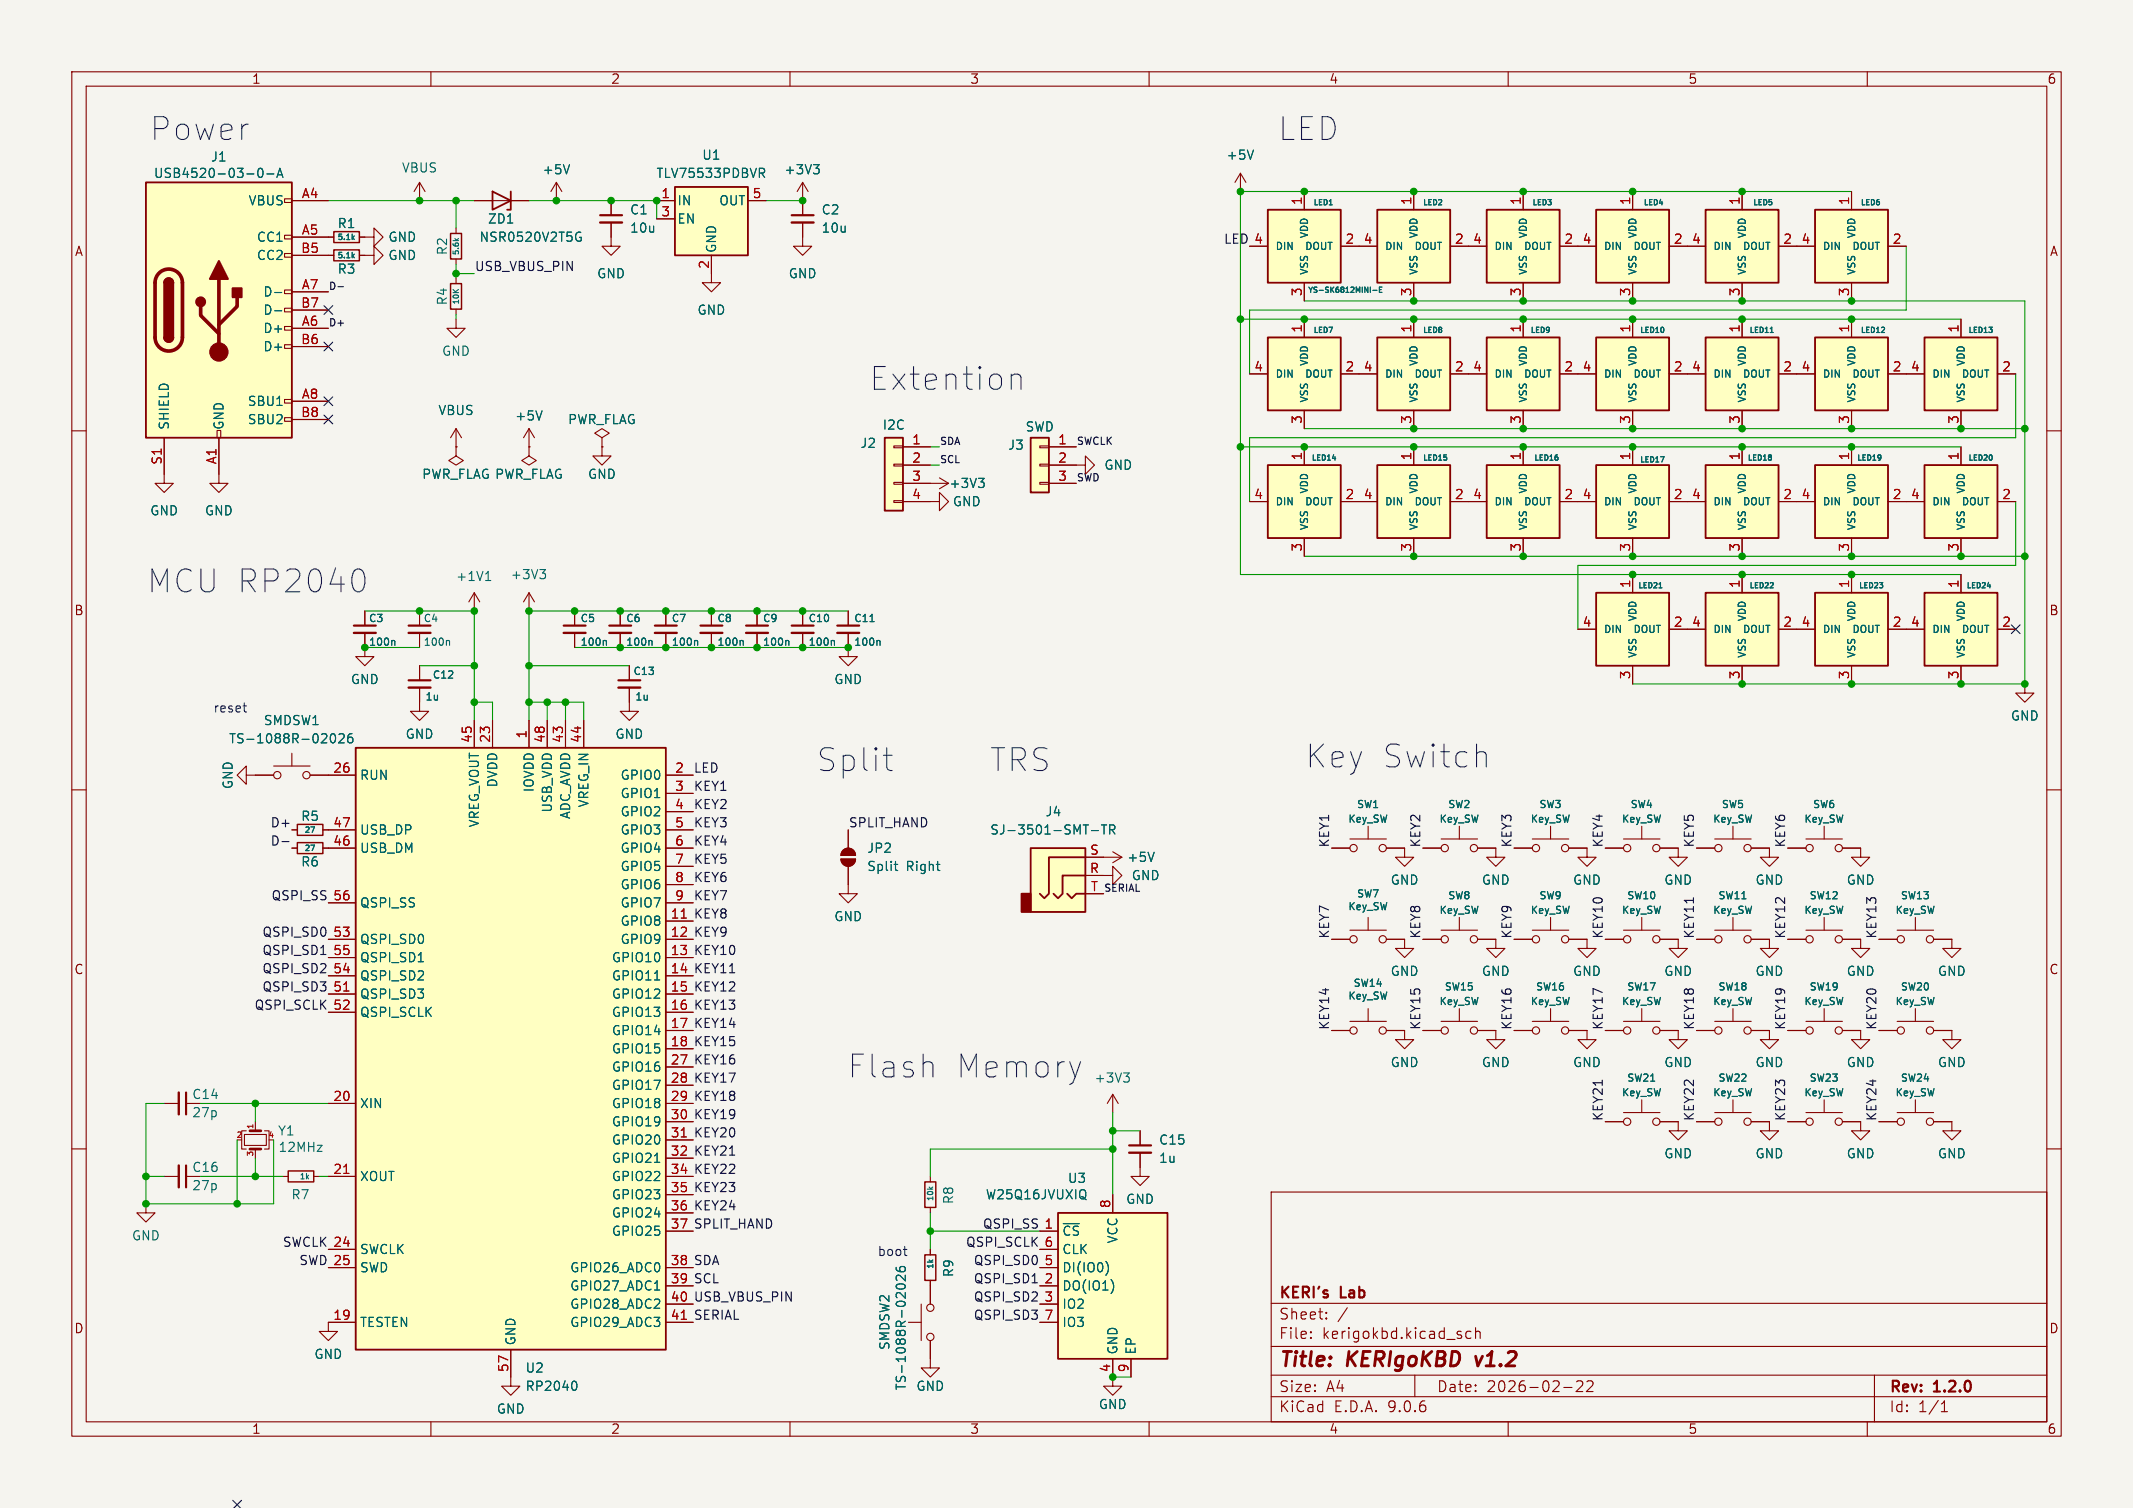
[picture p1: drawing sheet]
<svg xmlns="http://www.w3.org/2000/svg" width="297mm" height="210mm" viewBox="0 0 297 210" stroke-linecap="round" stroke-linejoin="round" font-family="sans-serif">
<defs><g id="words">
<g font-size="4.4" fill="#0000c2">
<text x="20.7" y="19.8">Power</text>
<text x="177.8" y="19.8">LED</text>
<text x="120.9" y="54.6">Extention</text>
<text x="20.3" y="82.8">MCU RP2040</text>
<text x="113.5" y="107.7">Split</text>
<text x="137.7" y="107.7">TRS</text>
<text x="181.6" y="107.2">Key Switch</text>
<text x="117.9" y="150.4">Flash</text>
<text x="132.8" y="150.4">Memory</text>
</g>
<g font-size="2.8" fill="#840000">
<text x="178" y="190.9">Title:</text>
<text x="187.7" y="190.9">KERIgoKBD</text>
<text x="206.4" y="190.9">v1.2</text>
</g>
<g font-size="2.1" fill="#840000">
<text x="178" y="184">Sheet:</text>
<text x="178" y="181.2">KERI's</text>
<text x="186.7" y="181.2">Lab</text>
<text x="178" y="186.7">File:</text>
<text x="184.1" y="186.7">kerigokbd.kicad_sch</text>
<text x="178" y="196.9">KiCad</text>
<text x="178" y="194.1">Size:</text>
<text x="184.7" y="194.1">A4</text>
<text x="185.7" y="196.9">E.D.A.</text>
<text x="193.3" y="196.9">9.0.6</text>
<text x="200" y="194.1">Date:</text>
<text x="207" y="194.1">2026-02-22</text>
<text x="263" y="194.3">Rev:</text>
<text x="263" y="196.9">Id:</text>
<text x="267.1" y="196.9">1/1</text>
<text x="269.4" y="194.3">1.2.0</text>
</g>
<g font-size="1.8" fill="#840000">
<text x="35" y="11.9">1</text>
<text x="85" y="11.9">2</text>
<text x="135" y="11.9">3</text>
<text x="185" y="11.9">4</text>
<text x="235" y="11.9">5</text>
<text x="285" y="11.9">6</text>
<text x="10.3" y="35.9">A</text>
<text x="285.3" y="35.9">A</text>
<text x="10.3" y="85.9">B</text>
<text x="285.3" y="85.9">B</text>
<text x="10.3" y="135.9">C</text>
<text x="285.3" y="135.9">C</text>
<text x="10.3" y="185.9">D</text>
<text x="285.3" y="185.9">D</text>
<text x="35" y="199.9">1</text>
<text x="85" y="199.9">2</text>
<text x="135" y="199.9">3</text>
<text x="185" y="199.9">4</text>
<text x="235" y="199.9">5</text>
<text x="285" y="199.9">6</text>
</g>
<g font-size="1.8" fill="#006464">
<text x="29.3" y="22.7">J1</text>
<text x="97.7" y="22.5">U1</text>
<text x="170.7" y="22.5">+5V</text>
<text x="21.3" y="25">USB4520-03-0-A</text>
<text x="34.5" y="28.8">VBUS</text>
<text x="55.9" y="24.2">VBUS</text>
<text x="75.4" y="24.5">+5V</text>
<text x="91.3" y="25">TLV75533PDBVR</text>
<text x="94.2" y="28.8">IN</text>
<text x="100.1" y="28.8">OUT</text>
<text x="109.1" y="24.5">+3V3</text>
<text x="35.7" y="33.9">CC1</text>
<text x="46.9" y="32">R1</text>
<text x="54" y="33.9">GND</text>
<text x="62.5" y="35.6" transform="rotate(-90 62.5 35.6)">R2</text>
<text x="66.7" y="33.9">NSR0520V2T5G</text>
<text x="67.9" y="31.3">ZD1</text>
<text x="87.6" y="30.1">C1</text>
<text x="87.6" y="32.6">10u</text>
<text x="94.2" y="31.3">EN</text>
<text x="99.9" y="35.3" transform="rotate(-90 99.9 35.3)">GND</text>
<text x="114.3" y="30.1">C2</text>
<text x="114.3" y="32.6">10u</text>
<text x="35.7" y="36.4">CC2</text>
<text x="36.6" y="41.5">D-</text>
<text x="46.9" y="38.3">R3</text>
<text x="54" y="36.4">GND</text>
<text x="83.1" y="39">GND</text>
<text x="109.7" y="39">GND</text>
<text x="36.6" y="44">D-</text>
<text x="36.6" y="46.6">D+</text>
<text x="62.5" y="42.6" transform="rotate(-90 62.5 42.6)">R4</text>
<text x="97" y="44">GND</text>
<text x="36.6" y="49.1">D+</text>
<text x="61.5" y="49.8">GND</text>
<text x="23.7" y="59.9" transform="rotate(-90 23.7 59.9)">SHIELD</text>
<text x="31.3" y="59.9" transform="rotate(-90 31.3 59.9)">GND</text>
<text x="34.4" y="56.7">SBU1</text>
<text x="34.4" y="59.3">SBU2</text>
<text x="60.9" y="58">VBUS</text>
<text x="71.6" y="58.8">+5V</text>
<text x="79" y="59.3">PWR_FLAG</text>
<text x="119.7" y="62.6">J2</text>
<text x="122.8" y="60">I2C</text>
<text x="140.3" y="62.8">J3</text>
<text x="142.7" y="60.3">SWD</text>
<text x="153.7" y="65.6">GND</text>
<text x="20.8" y="72">GND</text>
<text x="28.4" y="72">GND</text>
<text x="58.7" y="66.9">PWR_FLAG PWR_FLAG</text>
<text x="81.8" y="66.9">GND</text>
<text x="132.1" y="68.2">+3V3</text>
<text x="132.6" y="70.7">GND</text>
<text x="63.4" y="81.1">+1V1</text>
<text x="71" y="80.9">+3V3</text>
<text x="48.8" y="95.5">GND</text>
<text x="116.1" y="95.5">GND</text>
<text x="36.6" y="101.2">SMDSW1</text>
<text x="279.9" y="100.6">GND</text>
<text x="31.8" y="103.7">TS-1088R-02026</text>
<text x="56.4" y="103.1">GND</text>
<text x="85.6" y="103.1">GND</text>
<text x="32.6" y="110" transform="rotate(-90 32.6 110)">GND</text>
<text x="50" y="108.8">RUN</text>
<text x="69.4" y="109.7" transform="rotate(-90 69.4 109.7)">DVDD</text>
<text x="74.5" y="110.4" transform="rotate(-90 74.5 110.4)">IOVDD</text>
<text x="77.1" y="113.3" transform="rotate(-90 77.1 113.3)">USB_VDD</text>
<text x="82.1" y="112.5" transform="rotate(-90 82.1 112.5)">VREG_IN</text>
<text x="86.3" y="108.8">GPIO0</text>
<text x="86.3" y="111.4">GPIO1</text>
<text x="86.3" y="113.9">GPIO2</text>
<text x="145.5" y="113.9">J4</text>
<text x="41.8" y="114.5">R5</text>
<text x="50" y="116.4">USB_DP</text>
<text x="50" y="119">USB_DM</text>
<text x="66.9" y="115.3" transform="rotate(-90 66.9 115.3)">VREG_VOUT</text>
<text x="79.6" y="114.2" transform="rotate(-90 79.6 114.2)">ADC_AVDD</text>
<text x="86.3" y="116.4">GPIO3</text>
<text x="86.3" y="119">GPIO4</text>
<text x="120.7" y="119">JP2</text>
<text x="137.8" y="116.4">SJ-3501-SMT-TR</text>
<text x="41.8" y="120.9">R6</text>
<text x="86.3" y="121.5">GPIO5</text>
<text x="86.3" y="124.1">GPIO6</text>
<text x="120.7" y="121.5">Split</text>
<text x="126.2" y="121.5">Right</text>
<text x="156.9" y="120.2">+5V</text>
<text x="157.5" y="122.8">GND</text>
<text x="193.5" y="123.4">GND</text>
<text x="206.2" y="123.4">GND</text>
<text x="218.9" y="123.4">GND</text>
<text x="231.6" y="123.4">GND</text>
<text x="244.3" y="123.4">GND</text>
<text x="257" y="123.4">GND</text>
<text x="50" y="126.6">QSPI_SS</text>
<text x="50" y="131.7">QSPI_SD0</text>
<text x="86.3" y="126.6">GPIO7</text>
<text x="86.3" y="129.1">GPIO8</text>
<text x="86.3" y="131.7">GPIO9</text>
<text x="116.1" y="128.5">GND</text>
<text x="50" y="134.2">QSPI_SD1</text>
<text x="50" y="136.8">QSPI_SD2</text>
<text x="85.1" y="134.2">GPIO10</text>
<text x="85.1" y="136.8">GPIO11</text>
<text x="193.5" y="136.1">GND</text>
<text x="206.2" y="136.1">GND</text>
<text x="218.9" y="136.1">GND</text>
<text x="231.6" y="136.1">GND</text>
<text x="244.3" y="136.1">GND</text>
<text x="257" y="136.1">GND</text>
<text x="269.7" y="136.1">GND</text>
<text x="50" y="139.3">QSPI_SD3</text>
<text x="50" y="141.8">QSPI_SCLK</text>
<text x="85.1" y="139.3">GPIO12</text>
<text x="85.1" y="141.8">GPIO13</text>
<text x="85.1" y="144.4">GPIO14</text>
<text x="85.1" y="146.9">GPIO15</text>
<text x="85.1" y="149.5">GPIO16</text>
<text x="193.5" y="148.8">GND</text>
<text x="206.2" y="148.8">GND</text>
<text x="218.9" y="148.8">GND</text>
<text x="231.6" y="148.8">GND</text>
<text x="244.3" y="148.8">GND</text>
<text x="257" y="148.8">GND</text>
<text x="269.7" y="148.8">GND</text>
<text x="26.7" y="153.3">C14</text>
<text x="26.7" y="155.8">27p</text>
<text x="50" y="154.5">XIN</text>
<text x="85.1" y="152">GPIO17</text>
<text x="85.1" y="154.5">GPIO18</text>
<text x="152.3" y="151">+3V3</text>
<text x="38.6" y="158.3">Y1</text>
<text x="38.7" y="160.6">12MHz</text>
<text x="85.1" y="157.1">GPIO19</text>
<text x="85.1" y="159.6">GPIO20</text>
<text x="161.3" y="159.6">C15</text>
<text x="231.6" y="161.5">GND</text>
<text x="244.3" y="161.5">GND</text>
<text x="257" y="161.5">GND</text>
<text x="269.7" y="161.5">GND</text>
<text x="26.7" y="163.4">C16</text>
<text x="26.7" y="166">27p</text>
<text x="40.5" y="167.2">R7</text>
<text x="50" y="164.7">XOUT</text>
<text x="85.1" y="162.2">GPIO21</text>
<text x="85.1" y="164.7">GPIO22</text>
<text x="85.1" y="167.2">GPIO23</text>
<text x="132.9" y="167.8" transform="rotate(-90 132.9 167.8)">R8</text>
<text x="137.2" y="167.2">W25Q16JVUXIQ</text>
<text x="148.6" y="164.9">U3</text>
<text x="156.7" y="167.9">GND</text>
<text x="161.3" y="162.2">1u</text>
<text x="18.3" y="172.9">GND</text>
<text x="85.1" y="169.8">GPIO24</text>
<text x="85.1" y="172.3">GPIO25</text>
<text x="147.8" y="172.3">~{CS}</text>
<text x="155.8" y="173.2" transform="rotate(-90 155.8 173.2)">VCC</text>
<text x="50" y="174.9">SWCLK</text>
<text x="50" y="177.4">SWD</text>
<text x="79.3" y="177.4">GPIO26_ADC0</text>
<text x="79.3" y="179.9">GPIO27_ADC1</text>
<text x="132.9" y="178" transform="rotate(-90 132.9 178)">R9</text>
<text x="147.8" y="174.9">CLK</text>
<text x="147.8" y="177.4">DI(IO0)</text>
<text x="147.8" y="179.9">DO(IO1)</text>
<text x="50" y="185">TESTEN</text>
<text x="79.3" y="182.5">GPIO28_ADC2</text>
<text x="79.3" y="185">GPIO29_ADC3</text>
<text x="147.8" y="182.5">IO2</text>
<text x="147.8" y="185">IO3</text>
<text x="43.7" y="189.5">GND</text>
<text x="72" y="187.5" transform="rotate(-90 72 187.5)">GND</text>
<text x="73.1" y="191.4">U2</text>
<text x="124.1" y="188.1" transform="rotate(-90 124.1 188.1)">SMDSW2</text>
<text x="155.8" y="188.7" transform="rotate(-90 155.8 188.7)">GND</text>
<text x="158.3" y="188.7" transform="rotate(-90 158.3 188.7)">EP</text>
<text x="69.1" y="197.1">GND</text>
<text x="73.1" y="193.9">RP2040</text>
<text x="126.3" y="193.7" transform="rotate(-90 126.3 193.7)">TS-1088R-02026</text>
<text x="127.5" y="193.9">GND</text>
<text x="152.9" y="196.4">GND</text>
</g>
<g font-size="1.8" fill="#a90000">
<text x="41.9" y="27.7">A4</text>
<text x="92" y="27.7">1</text>
<text x="104.7" y="27.7">5</text>
<text x="181.4" y="28.6" transform="rotate(-90 181.4 28.6)">1</text>
<text x="196.6" y="28.6" transform="rotate(-90 196.6 28.6)">1</text>
<text x="211.8" y="28.6" transform="rotate(-90 211.8 28.6)">1</text>
<text x="227.1" y="28.6" transform="rotate(-90 227.1 28.6)">1</text>
<text x="242.3" y="28.6" transform="rotate(-90 242.3 28.6)">1</text>
<text x="257.6" y="28.6" transform="rotate(-90 257.6 28.6)">1</text>
<text x="41.8" y="35.3">B5</text>
<text x="41.9" y="32.8">A5</text>
<text x="92" y="30.2">3</text>
<text x="174.6" y="34">4</text>
<text x="187.3" y="34">2</text>
<text x="189.8" y="34">4</text>
<text x="202.5" y="34">2</text>
<text x="205" y="34">4</text>
<text x="217.7" y="34">2</text>
<text x="220.3" y="34">4</text>
<text x="233" y="34">2</text>
<text x="235.5" y="34">4</text>
<text x="248.2" y="34">2</text>
<text x="250.8" y="34">4</text>
<text x="263.5" y="34">2</text>
<text x="41.9" y="40.4">A7</text>
<text x="98.8" y="37.5" transform="rotate(-90 98.8 37.5)">2</text>
<text x="181.4" y="41.3" transform="rotate(-90 181.4 41.3)">3</text>
<text x="196.6" y="41.3" transform="rotate(-90 196.6 41.3)">3</text>
<text x="211.8" y="41.3" transform="rotate(-90 211.8 41.3)">3</text>
<text x="227.1" y="41.3" transform="rotate(-90 227.1 41.3)">3</text>
<text x="242.3" y="41.3" transform="rotate(-90 242.3 41.3)">3</text>
<text x="257.6" y="41.3" transform="rotate(-90 257.6 41.3)">3</text>
<text x="41.8" y="42.9">B7</text>
<text x="41.9" y="45.5">A6</text>
<text x="181.4" y="46.4" transform="rotate(-90 181.4 46.4)">1</text>
<text x="196.6" y="46.4" transform="rotate(-90 196.6 46.4)">1</text>
<text x="211.8" y="46.4" transform="rotate(-90 211.8 46.4)">1</text>
<text x="227.1" y="46.4" transform="rotate(-90 227.1 46.4)">1</text>
<text x="242.3" y="46.4" transform="rotate(-90 242.3 46.4)">1</text>
<text x="257.6" y="46.4" transform="rotate(-90 257.6 46.4)">1</text>
<text x="272.8" y="46.4" transform="rotate(-90 272.8 46.4)">1</text>
<text x="41.8" y="48">B6</text>
<text x="174.6" y="51.8">4</text>
<text x="187.3" y="51.8">2</text>
<text x="189.8" y="51.8">4</text>
<text x="202.5" y="51.8">2</text>
<text x="205" y="51.8">4</text>
<text x="217.7" y="51.8">2</text>
<text x="220.3" y="51.8">4</text>
<text x="233" y="51.8">2</text>
<text x="235.5" y="51.8">4</text>
<text x="248.2" y="51.8">2</text>
<text x="250.8" y="51.8">4</text>
<text x="263.5" y="51.8">2</text>
<text x="266" y="51.8">4</text>
<text x="278.7" y="51.8">2</text>
<text x="41.8" y="58.2">B8</text>
<text x="41.9" y="55.6">A8</text>
<text x="181.4" y="59.1" transform="rotate(-90 181.4 59.1)">3</text>
<text x="196.6" y="59.1" transform="rotate(-90 196.6 59.1)">3</text>
<text x="211.8" y="59.1" transform="rotate(-90 211.8 59.1)">3</text>
<text x="227.1" y="59.1" transform="rotate(-90 227.1 59.1)">3</text>
<text x="242.3" y="59.1" transform="rotate(-90 242.3 59.1)">3</text>
<text x="257.6" y="59.1" transform="rotate(-90 257.6 59.1)">3</text>
<text x="272.8" y="59.1" transform="rotate(-90 272.8 59.1)">3</text>
<text x="22.6" y="64.8" transform="rotate(-90 22.6 64.8)">S1</text>
<text x="30.2" y="64.8" transform="rotate(-90 30.2 64.8)">A1</text>
<text x="126.9" y="62">1</text>
<text x="126.9" y="64.5">2</text>
<text x="147.2" y="62">1</text>
<text x="147.2" y="64.5">2</text>
<text x="181.4" y="64.2" transform="rotate(-90 181.4 64.2)">1</text>
<text x="196.6" y="64.2" transform="rotate(-90 196.6 64.2)">1</text>
<text x="211.8" y="64.2" transform="rotate(-90 211.8 64.2)">1</text>
<text x="227.1" y="64.2" transform="rotate(-90 227.1 64.2)">1</text>
<text x="242.3" y="64.2" transform="rotate(-90 242.3 64.2)">1</text>
<text x="257.6" y="64.2" transform="rotate(-90 257.6 64.2)">1</text>
<text x="272.8" y="64.2" transform="rotate(-90 272.8 64.2)">1</text>
<text x="126.9" y="67.1">3</text>
<text x="126.9" y="69.6">4</text>
<text x="147.2" y="67.1">3</text>
<text x="174.6" y="69.6">4</text>
<text x="187.3" y="69.6">2</text>
<text x="189.8" y="69.6">4</text>
<text x="202.5" y="69.6">2</text>
<text x="205" y="69.6">4</text>
<text x="217.7" y="69.6">2</text>
<text x="220.3" y="69.6">4</text>
<text x="233" y="69.6">2</text>
<text x="235.5" y="69.6">4</text>
<text x="248.2" y="69.6">2</text>
<text x="250.8" y="69.6">4</text>
<text x="263.5" y="69.6">2</text>
<text x="266" y="69.6">4</text>
<text x="278.7" y="69.6">2</text>
<text x="181.4" y="76.9" transform="rotate(-90 181.4 76.9)">3</text>
<text x="196.6" y="76.9" transform="rotate(-90 196.6 76.9)">3</text>
<text x="211.8" y="76.9" transform="rotate(-90 211.8 76.9)">3</text>
<text x="227.1" y="76.9" transform="rotate(-90 227.1 76.9)">3</text>
<text x="242.3" y="76.9" transform="rotate(-90 242.3 76.9)">3</text>
<text x="257.6" y="76.9" transform="rotate(-90 257.6 76.9)">3</text>
<text x="272.8" y="76.9" transform="rotate(-90 272.8 76.9)">3</text>
<text x="227.1" y="82" transform="rotate(-90 227.1 82)">1</text>
<text x="242.3" y="82" transform="rotate(-90 242.3 82)">1</text>
<text x="257.6" y="82" transform="rotate(-90 257.6 82)">1</text>
<text x="272.8" y="82" transform="rotate(-90 272.8 82)">1</text>
<text x="220.3" y="87.4">4</text>
<text x="233" y="87.4">2</text>
<text x="235.5" y="87.4">4</text>
<text x="248.2" y="87.4">2</text>
<text x="250.8" y="87.4">4</text>
<text x="263.5" y="87.4">2</text>
<text x="266" y="87.4">4</text>
<text x="278.7" y="87.4">2</text>
<text x="227.1" y="94.7" transform="rotate(-90 227.1 94.7)">3</text>
<text x="242.3" y="94.7" transform="rotate(-90 242.3 94.7)">3</text>
<text x="257.6" y="94.7" transform="rotate(-90 257.6 94.7)">3</text>
<text x="272.8" y="94.7" transform="rotate(-90 272.8 94.7)">3</text>
<text x="46.3" y="107.7">26</text>
<text x="65.8" y="103.5" transform="rotate(-90 65.8 103.5)">45</text>
<text x="68.3" y="103.5" transform="rotate(-90 68.3 103.5)">23</text>
<text x="73.4" y="102.9" transform="rotate(-90 73.4 102.9)">1</text>
<text x="75.9" y="103.5" transform="rotate(-90 75.9 103.5)">48</text>
<text x="78.5" y="103.5" transform="rotate(-90 78.5 103.5)">43</text>
<text x="81" y="103.5" transform="rotate(-90 81 103.5)">44</text>
<text x="93.9" y="107.7">2</text>
<text x="93.9" y="110.2">3</text>
<text x="93.9" y="112.8">4</text>
<text x="46.3" y="115.3">47</text>
<text x="46.3" y="117.9">46</text>
<text x="93.9" y="115.3">5</text>
<text x="93.9" y="117.9">6</text>
<text x="151.7" y="119.1">S</text>
<text x="46.3" y="125.5">56</text>
<text x="93.9" y="120.4">7</text>
<text x="93.9" y="122.9">8</text>
<text x="93.9" y="125.5">9</text>
<text x="151.7" y="121.7">R</text>
<text x="151.8" y="124.2">T</text>
<text x="46.3" y="130.6">53</text>
<text x="93.3" y="128">11</text>
<text x="93.3" y="130.6">12</text>
<text x="46.3" y="133.1">55</text>
<text x="46.3" y="135.6">54</text>
<text x="93.3" y="133.1">13</text>
<text x="93.3" y="135.6">14</text>
<text x="46.3" y="138.2">51</text>
<text x="46.3" y="140.7">52</text>
<text x="93.3" y="138.2">15</text>
<text x="93.3" y="140.7">16</text>
<text x="93.3" y="143.3">17</text>
<text x="93.3" y="145.8">18</text>
<text x="93.3" y="148.3">27</text>
<text x="46.3" y="153.4">20</text>
<text x="93.3" y="150.9">28</text>
<text x="93.3" y="153.4">29</text>
<text x="93.3" y="156">30</text>
<text x="93.3" y="158.5">31</text>
<text x="93.3" y="161">32</text>
<text x="46.3" y="163.6">21</text>
<text x="93.3" y="163.6">34</text>
<text x="93.3" y="166.1">35</text>
<text x="46.3" y="173.7">24</text>
<text x="93.3" y="168.7">36</text>
<text x="93.3" y="171.2">37</text>
<text x="145.3" y="171.2">1</text>
<text x="145.3" y="173.7">6</text>
<text x="154.7" y="168.3" transform="rotate(-90 154.7 168.3)">8</text>
<text x="46.3" y="176.3">25</text>
<text x="93.3" y="176.3">38</text>
<text x="93.3" y="178.8">39</text>
<text x="145.3" y="176.3">5</text>
<text x="145.3" y="178.8">2</text>
<text x="46.3" y="183.9">19</text>
<text x="93.3" y="181.4">40</text>
<text x="93.3" y="183.9">41</text>
<text x="145.3" y="181.4">3</text>
<text x="145.3" y="183.9">7</text>
<text x="70.9" y="191.2" transform="rotate(-90 70.9 191.2)">57</text>
<text x="154.7" y="191.2" transform="rotate(-90 154.7 191.2)">4</text>
<text x="157.2" y="191.2" transform="rotate(-90 157.2 191.2)">9</text>
</g>
<g font-size="1.8" fill="#0f0f0f">
<text x="170.3" y="34">LED 4</text>
<text x="66" y="37.8">USB_VBUS_PIN</text>
<text x="96.5" y="107.7">LED</text>
<text x="96.5" y="112.8">KEY2</text>
<text x="96.5" y="110.2">KEY1</text>
<text x="37.6" y="115.3">D+</text>
<text x="37.6" y="117.8">D-</text>
<text x="96.5" y="117.8">KEY4</text>
<text x="96.5" y="115.3">KEY3</text>
<text x="118.1" y="115.3">SPLIT_HAND</text>
<text x="185.2" y="118.1" transform="rotate(-90 185.2 118.1)">KEY1</text>
<text x="197.9" y="118.1" transform="rotate(-90 197.9 118.1)">KEY2</text>
<text x="210.6" y="118.1" transform="rotate(-90 210.6 118.1)">KEY3</text>
<text x="223.3" y="118.1" transform="rotate(-90 223.3 118.1)">KEY4</text>
<text x="236" y="118.1" transform="rotate(-90 236 118.1)">KEY5</text>
<text x="248.7" y="118.1" transform="rotate(-90 248.7 118.1)">KEY6</text>
<text x="37.7" y="125.5">QSPI_SS 56</text>
<text x="96.5" y="125.5">KEY7</text>
<text x="96.5" y="122.9">KEY6</text>
<text x="96.5" y="120.4">KEY5</text>
<text x="36.4" y="130.5">QSPI_SD0</text>
<text x="96.5" y="128">KEY8</text>
<text x="96.5" y="130.5">KEY9</text>
<text x="185.2" y="130.8" transform="rotate(-90 185.2 130.8)">KEY7</text>
<text x="197.9" y="130.8" transform="rotate(-90 197.9 130.8)">KEY8</text>
<text x="210.6" y="130.8" transform="rotate(-90 210.6 130.8)">KEY9</text>
<text x="223.3" y="130.8" transform="rotate(-90 223.3 130.8)">KEY10</text>
<text x="236" y="130.8" transform="rotate(-90 236 130.8)">KEY11</text>
<text x="248.7" y="130.8" transform="rotate(-90 248.7 130.8)">KEY12</text>
<text x="261.4" y="130.8" transform="rotate(-90 261.4 130.8)">KEY13</text>
<text x="36.4" y="135.6">QSPI_SD2</text>
<text x="36.4" y="133.1">QSPI_SD1</text>
<text x="96.5" y="133.1">KEY10</text>
<text x="96.5" y="135.6">KEY11</text>
<text x="35.4" y="140.7">QSPI_SCLK 52</text>
<text x="36.4" y="138.2">QSPI_SD3</text>
<text x="96.5" y="143.2">KEY14</text>
<text x="96.5" y="140.7">KEY13</text>
<text x="96.5" y="138.2">KEY12</text>
<text x="185.2" y="143.5" transform="rotate(-90 185.2 143.5)">KEY14</text>
<text x="197.9" y="143.5" transform="rotate(-90 197.9 143.5)">KEY15</text>
<text x="210.6" y="143.5" transform="rotate(-90 210.6 143.5)">KEY16</text>
<text x="223.3" y="143.5" transform="rotate(-90 223.3 143.5)">KEY17</text>
<text x="236" y="143.5" transform="rotate(-90 236 143.5)">KEY18</text>
<text x="248.7" y="143.5" transform="rotate(-90 248.7 143.5)">KEY19</text>
<text x="261.4" y="143.5" transform="rotate(-90 261.4 143.5)">KEY20</text>
<text x="96.5" y="148.3">KEY16</text>
<text x="96.5" y="145.8">KEY15</text>
<text x="96.5" y="153.4">KEY18</text>
<text x="96.5" y="150.9">KEY17</text>
<text x="96.5" y="155.9">KEY19</text>
<text x="96.5" y="158.5">KEY20</text>
<text x="96.5" y="161">KEY21</text>
<text x="223.3" y="156.2" transform="rotate(-90 223.3 156.2)">KEY21</text>
<text x="236" y="156.2" transform="rotate(-90 236 156.2)">KEY22</text>
<text x="248.7" y="156.2" transform="rotate(-90 248.7 156.2)">KEY23</text>
<text x="261.4" y="156.2" transform="rotate(-90 261.4 156.2)">KEY24</text>
<text x="96.5" y="163.6">KEY22</text>
<text x="96.5" y="166.1">KEY23</text>
<text x="39.3" y="173.7">SWCLK 24</text>
<text x="96.5" y="168.6">KEY24</text>
<text x="96.5" y="171.2">SPLIT_HAND</text>
<text x="134.4" y="173.7">QSPI_SCLK 6</text>
<text x="136.8" y="171.2">QSPI_SS 1</text>
<text x="41.6" y="176.3">SWD 25</text>
<text x="96.5" y="178.8">SCL</text>
<text x="96.5" y="176.3">SDA</text>
<text x="135.5" y="178.8">QSPI_SD1</text>
<text x="135.5" y="176.3">QSPI_SD0</text>
<text x="96.5" y="183.9">SERIAL</text>
<text x="96.5" y="181.3">USB_VBUS_PIN</text>
<text x="135.5" y="181.3">QSPI_SD2</text>
<text x="135.5" y="183.9">QSPI_SD3</text>
</g>
<g font-size="1.8" fill="#0000c2">
<text x="29.6" y="99.3">reset</text>
<text x="122.1" y="175">boot</text>
</g>
<g font-size="1.4" fill="#006464">
<text x="177.5" y="35">DIN</text>
<text x="181.6" y="35">DOUT</text>
<text x="182.3" y="33.3" transform="rotate(-90 182.3 33.3)">VDD</text>
<text x="192.8" y="35">DIN</text>
<text x="196.8" y="35">DOUT</text>
<text x="197.6" y="33.3" transform="rotate(-90 197.6 33.3)">VDD</text>
<text x="208" y="35">DIN</text>
<text x="212.1" y="35">DOUT</text>
<text x="212.8" y="33.3" transform="rotate(-90 212.8 33.3)">VDD</text>
<text x="223.3" y="35">DIN</text>
<text x="227.3" y="35">DOUT</text>
<text x="228.1" y="33.3" transform="rotate(-90 228.1 33.3)">VDD</text>
<text x="238.5" y="35">DIN</text>
<text x="242.6" y="35">DOUT</text>
<text x="243.3" y="33.3" transform="rotate(-90 243.3 33.3)">VDD</text>
<text x="253.7" y="35">DIN</text>
<text x="257.8" y="35">DOUT</text>
<text x="258.5" y="33.3" transform="rotate(-90 258.5 33.3)">VDD</text>
<text x="182.3" y="38.4" transform="rotate(-90 182.3 38.4)">VSS</text>
<text x="197.6" y="38.4" transform="rotate(-90 197.6 38.4)">VSS</text>
<text x="212.8" y="38.4" transform="rotate(-90 212.8 38.4)">VSS</text>
<text x="228.1" y="38.4" transform="rotate(-90 228.1 38.4)">VSS</text>
<text x="243.3" y="38.4" transform="rotate(-90 243.3 38.4)">VSS</text>
<text x="258.5" y="38.4" transform="rotate(-90 258.5 38.4)">VSS</text>
<text x="177.5" y="52.8">DIN</text>
<text x="181.6" y="52.8">DOUT</text>
<text x="182.3" y="51.1" transform="rotate(-90 182.3 51.1)">VDD</text>
<text x="192.8" y="52.8">DIN</text>
<text x="196.8" y="52.8">DOUT</text>
<text x="197.6" y="51.1" transform="rotate(-90 197.6 51.1)">VDD</text>
<text x="208" y="52.8">DIN</text>
<text x="212.1" y="52.8">DOUT</text>
<text x="212.8" y="51.1" transform="rotate(-90 212.8 51.1)">VDD</text>
<text x="223.3" y="52.8">DIN</text>
<text x="227.3" y="52.8">DOUT</text>
<text x="228.1" y="51.1" transform="rotate(-90 228.1 51.1)">VDD</text>
<text x="238.5" y="52.8">DIN</text>
<text x="242.6" y="52.8">DOUT</text>
<text x="243.3" y="51.1" transform="rotate(-90 243.3 51.1)">VDD</text>
<text x="253.7" y="52.8">DIN</text>
<text x="257.8" y="52.8">DOUT</text>
<text x="258.5" y="51.1" transform="rotate(-90 258.5 51.1)">VDD</text>
<text x="269" y="52.8">DIN</text>
<text x="273" y="52.8">DOUT</text>
<text x="273.8" y="51.1" transform="rotate(-90 273.8 51.1)">VDD</text>
<text x="182.3" y="56.1" transform="rotate(-90 182.3 56.1)">VSS</text>
<text x="197.6" y="56.1" transform="rotate(-90 197.6 56.1)">VSS</text>
<text x="212.8" y="56.1" transform="rotate(-90 212.8 56.1)">VSS</text>
<text x="228.1" y="56.1" transform="rotate(-90 228.1 56.1)">VSS</text>
<text x="243.3" y="56.1" transform="rotate(-90 243.3 56.1)">VSS</text>
<text x="258.5" y="56.1" transform="rotate(-90 258.5 56.1)">VSS</text>
<text x="273.8" y="56.1" transform="rotate(-90 273.8 56.1)">VSS</text>
<text x="177.5" y="70.6">DIN</text>
<text x="181.6" y="70.6">DOUT</text>
<text x="182.3" y="68.9" transform="rotate(-90 182.3 68.9)">VDD</text>
<text x="192.8" y="70.6">DIN</text>
<text x="196.8" y="70.6">DOUT</text>
<text x="197.6" y="68.9" transform="rotate(-90 197.6 68.9)">VDD</text>
<text x="208" y="70.6">DIN</text>
<text x="212.1" y="70.6">DOUT</text>
<text x="212.8" y="68.9" transform="rotate(-90 212.8 68.9)">VDD</text>
<text x="223.3" y="70.6">DIN</text>
<text x="227.3" y="70.6">DOUT</text>
<text x="228.1" y="68.9" transform="rotate(-90 228.1 68.9)">VDD</text>
<text x="238.5" y="70.6">DIN</text>
<text x="242.6" y="70.6">DOUT</text>
<text x="243.3" y="68.9" transform="rotate(-90 243.3 68.9)">VDD</text>
<text x="253.7" y="70.6">DIN</text>
<text x="257.8" y="70.6">DOUT</text>
<text x="258.5" y="68.9" transform="rotate(-90 258.5 68.9)">VDD</text>
<text x="269" y="70.6">DIN</text>
<text x="273" y="70.6">DOUT</text>
<text x="273.8" y="68.9" transform="rotate(-90 273.8 68.9)">VDD</text>
<text x="182.3" y="73.9" transform="rotate(-90 182.3 73.9)">VSS</text>
<text x="197.6" y="73.9" transform="rotate(-90 197.6 73.9)">VSS</text>
<text x="212.8" y="73.9" transform="rotate(-90 212.8 73.9)">VSS</text>
<text x="228.1" y="73.9" transform="rotate(-90 228.1 73.9)">VSS</text>
<text x="243.3" y="73.9" transform="rotate(-90 243.3 73.9)">VSS</text>
<text x="258.5" y="73.9" transform="rotate(-90 258.5 73.9)">VSS</text>
<text x="273.8" y="73.9" transform="rotate(-90 273.8 73.9)">VSS</text>
<text x="51.3" y="86.8">C3</text>
<text x="58.9" y="86.8">C4</text>
<text x="80.7" y="86.8">C5</text>
<text x="87.1" y="86.8">C6</text>
<text x="93.4" y="86.8">C7</text>
<text x="99.8" y="86.8">C8</text>
<text x="106.1" y="86.8">C9</text>
<text x="112.5" y="86.8">C10</text>
<text x="118.8" y="86.8">C11</text>
<text x="223.3" y="88.4">DIN</text>
<text x="227.3" y="88.4">DOUT</text>
<text x="228.1" y="86.7" transform="rotate(-90 228.1 86.7)">VDD</text>
<text x="238.5" y="88.4">DIN</text>
<text x="242.6" y="88.4">DOUT</text>
<text x="243.3" y="86.7" transform="rotate(-90 243.3 86.7)">VDD</text>
<text x="253.7" y="88.4">DIN</text>
<text x="257.8" y="88.4">DOUT</text>
<text x="258.5" y="86.7" transform="rotate(-90 258.5 86.7)">VDD</text>
<text x="269" y="88.4">DIN</text>
<text x="273" y="88.4">DOUT</text>
<text x="273.8" y="86.7" transform="rotate(-90 273.8 86.7)">VDD</text>
<text x="51.3" y="90.1">100n</text>
<text x="58.9" y="90.1">100n</text>
<text x="60.2" y="94.7">C12</text>
<text x="80.7" y="90.1">100n</text>
<text x="87.1" y="90.1">100n</text>
<text x="88.1" y="94.2">C13</text>
<text x="93.4" y="90.1">100n</text>
<text x="99.8" y="90.1">100n</text>
<text x="106.1" y="90.1">100n</text>
<text x="112.5" y="90.1">100n</text>
<text x="118.8" y="90.1">100n</text>
<text x="228.1" y="91.7" transform="rotate(-90 228.1 91.7)">VSS</text>
<text x="243.3" y="91.7" transform="rotate(-90 243.3 91.7)">VSS</text>
<text x="258.5" y="91.7" transform="rotate(-90 258.5 91.7)">VSS</text>
<text x="273.8" y="91.7" transform="rotate(-90 273.8 91.7)">VSS</text>
<text x="59.1" y="97.8">1u</text>
<text x="88.4" y="97.8">1u</text>
<text x="188.8" y="112.7">SW1</text>
<text x="201.5" y="112.7">SW2</text>
<text x="214.2" y="112.7">SW3</text>
<text x="226.9" y="112.7">SW4</text>
<text x="239.6" y="112.7">SW5</text>
<text x="252.3" y="112.7">SW6</text>
<text x="187.6" y="114.8">Key_SW</text>
<text x="200.3" y="114.8">Key_SW</text>
<text x="213" y="114.8">Key_SW</text>
<text x="225.7" y="114.8">Key_SW</text>
<text x="238.4" y="114.8">Key_SW</text>
<text x="251.1" y="114.8">Key_SW</text>
<text x="188.8" y="125.2">SW7</text>
<text x="201.5" y="125.4">SW8</text>
<text x="214.2" y="125.4">SW9</text>
<text x="226.5" y="125.4">SW10</text>
<text x="239.2" y="125.4">SW11</text>
<text x="251.9" y="125.4">SW12</text>
<text x="264.6" y="125.4">SW13</text>
<text x="187.6" y="127">Key_SW</text>
<text x="200.3" y="127.5">Key_SW</text>
<text x="213" y="127.5">Key_SW</text>
<text x="225.7" y="127.5">Key_SW</text>
<text x="238.4" y="127.5">Key_SW</text>
<text x="251.1" y="127.5">Key_SW</text>
<text x="263.8" y="127.5">Key_SW</text>
<text x="188.4" y="137.6">SW14</text>
<text x="187.6" y="139.4">Key_SW</text>
<text x="200.3" y="140.2">Key_SW</text>
<text x="201.1" y="138.1">SW15</text>
<text x="213" y="140.2">Key_SW</text>
<text x="213.8" y="138.1">SW16</text>
<text x="225.7" y="140.2">Key_SW</text>
<text x="226.5" y="138.1">SW17</text>
<text x="238.4" y="140.2">Key_SW</text>
<text x="239.2" y="138.1">SW18</text>
<text x="251.1" y="140.2">Key_SW</text>
<text x="251.9" y="138.1">SW19</text>
<text x="263.8" y="140.2">Key_SW</text>
<text x="264.6" y="138.1">SW20</text>
<text x="225.7" y="152.9">Key_SW</text>
<text x="226.5" y="150.8">SW21</text>
<text x="238.4" y="152.9">Key_SW</text>
<text x="239.2" y="150.8">SW22</text>
<text x="251.1" y="152.9">Key_SW</text>
<text x="251.9" y="150.8">SW23</text>
<text x="263.8" y="152.9">Key_SW</text>
<text x="264.6" y="150.8">SW24</text>
</g>
<g font-size="1.4" fill="#0f0f0f">
<text x="45.7" y="40.4">D-</text>
<text x="45.7" y="45.5">D+</text>
<text x="130.8" y="62">SDA</text>
<text x="130.8" y="64.6">SCL</text>
<text x="149.9" y="62">SWCLK</text>
<text x="149.9" y="67.1">SWD</text>
<text x="153.7" y="124.3">SERIAL</text>
</g>
<g font-size="1.1" fill="#006464">
<text x="46.9" y="33.6">5.1k</text>
<text x="64.1" y="35.7" transform="rotate(-90 64.1 35.7)">5.6k</text>
<text x="46.9" y="36.2">5.1k</text>
<text x="64.1" y="42.5" transform="rotate(-90 64.1 42.5)">10K</text>
<text x="42.3" y="118.7">27</text>
<text x="42.3" y="116.2">27</text>
<text x="41.6" y="164.4">1k</text>
<text x="130.1" y="167.4" transform="rotate(-90 130.1 167.4)">10k</text>
<text x="130.1" y="176.8" transform="rotate(-90 130.1 176.8)">1k</text>
</g>
<g font-size="1.1" fill="#a90000">
<text x="32.8" y="158.5">2</text>
<text x="35.3" y="161.2" transform="rotate(-90 35.3 161.2)">3</text>
<text x="35.3" y="157.4" transform="rotate(-90 35.3 157.4)">1</text>
<text x="37.3" y="158.5">4</text>
</g>
<g font-size="1" fill="#006464">
<text x="182.8" y="28.8">LED1</text>
<text x="198" y="28.8">LED2</text>
<text x="213.3" y="28.8">LED3</text>
<text x="228.8" y="28.8">LED4</text>
<text x="244" y="28.8">LED5</text>
<text x="259" y="28.8">LED6</text>
<text x="182" y="41">YS-SK6812MINI-E</text>
<text x="182.8" y="46.6">LED7</text>
<text x="198" y="46.6">LED8</text>
<text x="213" y="46.6">LED9</text>
<text x="228.3" y="46.6">LED10</text>
<text x="243.5" y="46.6">LED11</text>
<text x="259" y="46.6">LED12</text>
<text x="274" y="46.6">LED13</text>
<text x="182.5" y="64.4">LED14</text>
<text x="198" y="64.4">LED15</text>
<text x="213.5" y="64.4">LED16</text>
<text x="228.3" y="64.6">LED17</text>
<text x="243.2" y="64.4">LED18</text>
<text x="258.5" y="64.4">LED19</text>
<text x="274" y="64.4">LED20</text>
<text x="228" y="82.1">LED21</text>
<text x="243.5" y="82.1">LED22</text>
<text x="258.7" y="82.1">LED23</text>
<text x="273.7" y="82.1">LED24</text>
</g>
</g></defs>
<path d="M0 0h297v210h-297z" fill="#f5f4ef" stroke="#f5f4ef" stroke-width=".14"/>
<g fill="none" stroke="#840000" stroke-width=".15">
<path d="M10 10h277v190h-277zM12 12h273v186h-273zM60 10v2M110 10v2M160 10v2M210 10v2M260 10v2M10 60h2M129.5 69.9h1.3v1.2l1.3-1.2-1.3-1.3v1.3M129.5 67.3h2.6M130.8 66.5l1.3 .8M132.1 67.3l-1.3 .8"/>
<path d="M285 60h2M92.7 85.1v2M92.7 88.1v2.1M99.1 85.1v2M99.1 88.1v2.1M105.4 85.1v2M105.4 88.1v2.1M111.8 85.1v2M111.8 88.1v2.1M10 110h2M285 110h2M223.5 156.2h2.6"/>
<path d="M226.1 154.9h5M228.6 153.2v1.7M231.1 156.2h2.6M10 160h2M177 166h108v32h-108zM285 160h2M60 198v2M110 198v2M160 198v2M177 194.5h108M177 191.5h108M177 187.5h108"/>
<path d="M177 181.5h108M182.5 186.3h.1l-.1 .1M182.5 186.3v.1M182.5 185.5v.1M182.5 185.5h.1l-.1 .1M184.7 183.6v.1M184.7 183.6h-.1l.1 .1M184.7 182.8v.1M184.7 182.8h-.1l.1 .1M187.6 182.1l-1.3 2M197 191.5v3M204.8 185.5l-.4-.1-.3 .3v.4l.1 .2 .2 .1 .4-.1"/>
<path d="M205.5 185.5a.37 .37 0 0 1 .6 .1v.8M205.5 184.9v1.5M210 198v2M217.7 193.2h1.2M219.5 192.4l.2-.1 .5 .1a.41 .41 0 0 1 .1 .5l-.8 .9h.9M221 192.4l.2-.1 .5 .1a.41 .41 0 0 1 0 .5l-.8 .9h.9M260 198v2M261 191.5v6.5M270.3 196.6h.9M270.3 195.5l.4-.4v1.5"/>
<circle cx="226.6" cy="156.2" r=".51"/>
<circle cx="230.6" cy="156.2" r=".51"/>
</g>
<path d="M205.5 188.9l.3 1.3" fill="none" stroke="#840000" stroke-width=".4"/>
<path d="M91.2 87.1h3M97.5 87.1h3.1M103.9 87.1h3M110.2 87.1h3.1" fill="none" stroke="#840000" stroke-width=".3"/>
<path d="M91.2 88.1h3M97.5 88.1h3.1M103.9 88.1h3M110.2 88.1h3.1" fill="none" stroke="#840000" stroke-width=".33"/>
<path d="M136.2 66.6h.8l-.4 .5M136.8 67.1l.2 .2v.3l-.2 .3M96.9 89.2l.2 .1v.6M103.2 89.2l.3 .1v.6M109.6 89.2l.2 .1v.6M115.9 89.2l.3 .1v.6" fill="none" stroke="#006464" stroke-width=".15"/>
<path d="M143.5 61h2.5v7.6h-2.5z" fill="#ffffc2"/>
<path d="M143.5 61h2.5v7.6h-2.5z" fill="none" stroke="#840000" stroke-width=".25"/>
<path d="M144.8 62.1h1.2v.3h-1.2zM144.8 64.6h1.2v.3h-1.2zM144.8 67.2h1.2v.2h-1.2zM146 62.2h3.9M146 64.8h3.9M146 67.3h3.9" fill="none" stroke="#840000" stroke-width=".15"/>
<path d="M123.2 61h2.5v10.1h-2.5z" fill="#ffffc2"/>
<path d="M123.2 61h2.5v10.1h-2.5z" fill="none" stroke="#840000" stroke-width=".25"/>
<path d="M124.5 62.1h1.2v.3h-1.2zM124.5 64.6h1.2v.3h-1.2zM124.5 67.2h1.2v.2h-1.2zM124.5 69.7h1.2v.3h-1.2zM125.7 62.2h3.8M125.7 64.8h3.8M125.7 67.3h3.8M125.7 69.9h3.8" fill="none" stroke="#840000" stroke-width=".15"/>
<path d="M237.5 82.6h10.1v10.1h-10.1z" fill="#ffffc2"/>
<path d="M237.5 82.6h10.1v10.1h-10.1z" fill="none" stroke="#840000" stroke-width=".25"/>
<g fill="none" stroke="#840000" stroke-width=".15">
<path d="M45.7 33h.8M45.7 35.6h.8M50 33h2.1v-1.2l1.2 1.2-1.2 1.3v-1.3M50 35.6h2.1v-1.3l1.2 1.3-1.2 1.2v-1.2M58.4 25.4l-.7 1.3M58.4 25.4l.8 1.3M58.4 25.4v2.5M63.5 38.7v.8M172.7 24.1l-.7 1.3M172.7 24.1l.8 1.3M172.7 24.1v2.6M63.5 43.1v.7"/>
<path d="M149.9 64.8h1.2v1.2l1.3-1.2-1.3-1.3v1.3M118.1 85.1v2M118.1 88.1v2.1M234.9 87.6h2.6M242.6 80v2.6M242.6 92.7v2.6M247.6 87.6h2.6M153.7 121.9h1.2v-1.2l1.3 1.2-1.3 1.3v-1.3M185.4 130.8h2.6M188 129.5h5M190.5 127.8v1.7M193 130.8h2.6v1.3h1.2l-1.2 1.3-1.3-1.3h1.3"/>
<path d="M208.3 130.8v1.3h1.2l-1.2 1.3-1.3-1.3h1.3M158.7 157.5v2M185.4 143.5h2.6M188 142.2h5M190.5 140.5v1.7M193 143.5h2.6v1.3h1.2l-1.2 1.3-1.3-1.3h1.3M198.1 143.5h2.6M200.7 142.2h5M203.2 140.5v1.7M205.7 143.5h2.6v1.3h1.2l-1.2 1.3-1.3-1.3h1.3M210.8 143.5h2.6M213.4 142.2h5"/>
<path d="M215.9 140.5v1.7M218.4 143.5h2.6M158.7 160.5v2.1"/>
<circle cx="188.5" cy="130.8" r=".51"/>
<circle cx="192.5" cy="130.8" r=".51"/>
<circle cx="188.5" cy="143.5" r=".51"/>
<circle cx="192.5" cy="143.5" r=".51"/>
<circle cx="201.2" cy="143.5" r=".51"/>
<circle cx="205.2" cy="143.5" r=".51"/>
<circle cx="213.9" cy="143.5" r=".51"/>
<circle cx="217.9" cy="143.5" r=".51"/>
</g>
<path d="M116.6 87.1h3M157.2 159.5h3.1" fill="none" stroke="#840000" stroke-width=".3"/>
<path d="M116.6 88.1h3M157.2 160.5h3.1" fill="none" stroke="#840000" stroke-width=".33"/>
<path d="M49.1 33.1l.2 .3M49.1 35.6l.2 .3M49.3 32.9l-.3 .2M49.3 35.4l-.3 .3M174.5 20.9l-.4 1.3M121.1 86.6h.6M122.3 89.2l.2 .1v.6" fill="none" stroke="#006464" stroke-width=".15"/>
<path d="M46.5 32.3h3.5v1.5h-3.5zM46.5 34.8h3.5v1.5h-3.5zM62.7 39.5h1.6v3.6h-1.6z" fill="none" stroke="#840000" stroke-width=".2"/>
<path d="M222.2 64.8h10.2v10.1h-10.2z" fill="#ffffc2"/>
<path d="M222.2 64.8h10.2v10.1h-10.2z" fill="none" stroke="#840000" stroke-width=".25"/>
<path d="M219.7 69.9h2.5M227.3 62.2v2.6M227.3 74.9v2.6M232.4 69.9h2.5" fill="none" stroke="#840000" stroke-width=".15"/>
<path d="M143.5 118.1h7.6v8.9h-7.6z" fill="#ffffc2"/>
<path d="M142.2 124.5h1.3v2.5h-1.3z" fill="#840000" stroke="#840000" stroke-width=".25"/>
<path d="M143.5 118.1h7.6v8.9h-7.6zM151.1 119.4h-5.1v5.1l-.6 .6-.6-.6M148.6 124.5l.6 .6 .7-.6h1.2M151.1 121.9h-3.1v2.6l-.7 .6-.6-.6" fill="none" stroke="#840000" stroke-width=".25"/>
<path d="M63.5 31.8v.7M63.5 36.1v.7M151.1 119.4h5.1M154.9 118.6l1.3 .8M156.2 119.4l-1.3 .7M195.6 118.1v1.3h1.2l-1.2 1.3-1.3-1.3h1.3M151.1 121.9h2.6M151.1 124.5h2.6M154.9 152.4l-.7 1.3M154.9 152.4l.8 1.3M154.9 152.4v2.5" fill="none" stroke="#840000" stroke-width=".15"/>
<path d="M63.3 33.2l.3 .3M63.8 33.2l-.2 .2M152 115.7h.9M153.4 114.9h.7M153.7 114.9v1.2M154.5 115.5h.6l.1-.2v-.3l-.2-.1h-.5v1.2M154.8 115.5l.4 .6M160.7 118.7l-.4 1.3M156.5 149.4h.7l-.4 .5M157 149.9l.2 .2v.4l-.2 .2" fill="none" stroke="#006464" stroke-width=".15"/>
<path d="M62.7 32.5h1.6v3.6h-1.6z" fill="none" stroke="#840000" stroke-width=".2"/>
<path d="M222.2 82.6h10.2v10.1h-10.2z" fill="#ffffc2"/>
<path d="M222.2 82.6h10.2v10.1h-10.2z" fill="none" stroke="#840000" stroke-width=".25"/>
<g fill="none" stroke="#840000" stroke-width=".15">
<path d="M219.7 87.6h2.5M227.3 80v2.6M227.3 92.7v2.6M232.4 87.6h2.5M198.1 118.1h2.6M200.7 116.8h5M203.2 115.1v1.7M205.7 118.1h2.6M210.8 118.1h2.6M213.4 116.8h5M215.9 115.1v1.7M218.4 118.1h2.6"/>
<circle cx="201.2" cy="118.1" r=".51"/>
<circle cx="205.2" cy="118.1" r=".51"/>
<circle cx="213.9" cy="118.1" r=".51"/>
<circle cx="217.9" cy="118.1" r=".51"/>
</g>
<path d="M231 81.9h.4" fill="none" stroke="#006464" stroke-width=".15"/>
<path d="M222.2 47h10.2v10.2h-10.2z" fill="#ffffc2"/>
<path d="M222.2 47h10.2v10.2h-10.2z" fill="none" stroke="#840000" stroke-width=".25"/>
<path d="M219.7 52.1h2.5M227.3 44.5v2.5M227.3 57.2v2.5M232.4 52.1h2.5" fill="none" stroke="#840000" stroke-width=".15"/>
<path d="M237.5 47h10.1v10.2h-10.1z" fill="#ffffc2"/>
<path d="M237.5 47h10.1v10.2h-10.1z" fill="none" stroke="#840000" stroke-width=".25"/>
<path d="M234.9 52.1h2.6M242.6 44.5v2.5M242.6 57.2v2.5M247.6 52.1h2.6" fill="none" stroke="#840000" stroke-width=".15"/>
<path d="M246.5 46.3h.4" fill="none" stroke="#006464" stroke-width=".15"/>
<path d="M222.2 29.2h10.2v10.2h-10.2z" fill="#ffffc2"/>
<path d="M222.2 29.2h10.2v10.2h-10.2z" fill="none" stroke="#840000" stroke-width=".25"/>
<path d="M219.7 34.3h2.5M227.3 26.7v2.5M227.3 39.4v2.5M232.4 34.3h2.5" fill="none" stroke="#840000" stroke-width=".15"/>
<path d="M237.5 29.2h10.1v10.2h-10.1z" fill="#ffffc2"/>
<path d="M68.6 26.7l2.5 1.2-2.5 1.3zM71.1 26.7v2.5h-.5M237.5 29.2h10.1v10.2h-10.1z" fill="none" stroke="#840000" stroke-width=".25"/>
<g fill="none" stroke="#840000" stroke-width=".15">
<path d="M66 27.9h7.7M234.9 34.3h2.6M242.6 26.7v2.5M242.6 39.4v2.5M247.6 34.3h2.6M80 85.1v2M80 88.1v2.1M185.4 118.1h2.6M188 116.8h5M190.5 115.1v1.7M193 118.1h2.6M208.3 118.1v1.3h1.2l-1.2 1.3-1.3-1.3h1.3"/>
<path d="M198.1 130.8h2.6M200.7 129.5h5M203.2 127.8v1.7M205.7 130.8h2.6M210.8 130.8h2.6M213.4 129.5h5M215.9 127.8v1.7M218.4 130.8h2.6"/>
<circle cx="188.5" cy="118.1" r=".51"/>
<circle cx="192.5" cy="118.1" r=".51"/>
<circle cx="201.2" cy="130.8" r=".51"/>
<circle cx="205.2" cy="130.8" r=".51"/>
<circle cx="213.9" cy="130.8" r=".51"/>
<circle cx="217.9" cy="130.8" r=".51"/>
</g>
<path d="M80.4 32.4h.5M80.7 33.1h.2v.4l-.2 .1-.3-.1M84.2 89.2l.2 .1v.6" fill="none" stroke="#006464" stroke-width=".15"/>
<path d="M78.5 87.1h3" fill="none" stroke="#840000" stroke-width=".3"/>
<path d="M78.5 88.1h3" fill="none" stroke="#840000" stroke-width=".33"/>
<path d="M252.7 29.2h10.2v10.2h-10.2z" fill="#ffffc2"/>
<path d="M252.7 29.2h10.2v10.2h-10.2z" fill="none" stroke="#840000" stroke-width=".25"/>
<path d="M77.5 25.4l-.8 1.3M77.5 25.4l.7 1.3M77.5 25.4v2.5M250.2 34.3h2.5M257.8 26.7v2.5M257.8 39.4v2.5M262.9 34.3h2.5M83.8 61l1-.7-1-.6-1 .6 1 .7v1.2M83.8 62.2h.1" fill="none" stroke="#840000" stroke-width=".15"/>
<path d="M79.3 22.9l-.4 1.3" fill="none" stroke="#006464" stroke-width=".15"/>
<path d="M268 47h10.1v10.2h-10.1z" fill="#ffffc2"/>
<path d="M268 47h10.1v10.2h-10.1z" fill="none" stroke="#840000" stroke-width=".25"/>
<path d="M265.4 52.1h2.6M273 44.5v2.5M273 57.2v2.5M278.1 52.1h2.6" fill="none" stroke="#840000" stroke-width=".15"/>
<path d="M252.7 47h10.2v10.2h-10.2z" fill="#ffffc2"/>
<path d="M252.7 47h10.2v10.2h-10.2z" fill="none" stroke="#840000" stroke-width=".25"/>
<path d="M85.1 31v3.3h1.3l-1.3 1.3-1.3-1.3h1.3M85.1 27.9v2.1M63.5 59.7l-.8 1.3M63.5 59.7l.8 1.3M63.5 59.7v2.5M73.7 59.7l-.8 1.3M73.7 59.7l.7 1.3M73.7 59.7v2.5M250.2 52.1h2.5M257.8 44.5v2.5M257.8 57.2v2.5M262.9 52.1h2.5" fill="none" stroke="#840000" stroke-width=".15"/>
<path d="M83.6 30h3" fill="none" stroke="#840000" stroke-width=".3"/>
<path d="M83.6 31h3" fill="none" stroke="#840000" stroke-width=".33"/>
<path d="M75.5 57.2l-.4 1.3" fill="none" stroke="#006464" stroke-width=".15"/>
<path d="M207 47h10.2v10.2h-10.2z" fill="#ffffc2"/>
<path d="M207 47h10.2v10.2h-10.2z" fill="none" stroke="#840000" stroke-width=".25"/>
<path d="M63.5 44.5v1.2h1.3l-1.3 1.3-1.3-1.3h1.3M204.5 52.1h2.5M212.1 44.5v2.5M212.1 57.2v2.5M217.2 52.1h2.5" fill="none" stroke="#840000" stroke-width=".15"/>
<path d="M20.3 25.4h20.3v35.6h-20.3z" fill="#ffffc2"/>
<g fill="none" stroke="#840000" stroke-width=".15">
<path d="M39.6 27.7h1v.5h-1zM39.6 32.8h1v.5h-1zM39.6 35.3h1v.5h-1zM40.6 27.9h5.1M40.6 33h5.1M40.6 35.6h5.1M30.2 59.9h.5v1.1h-.5zM39.6 40.4h1v.5h-1zM39.6 42.9h1v.5h-1zM39.6 45.5h1v.5h-1zM39.6 48h1v.5h-1zM39.6 55.6h1v.5h-1z"/>
<path d="M39.6 58.2h1v.5h-1zM40.6 40.6h5.1M40.6 43.2h5.1M40.6 45.7h5.1M40.6 48.3h5.1M40.6 55.9h5.1M40.6 58.4h5.1M22.9 61v6.3h1.2l-1.2 1.3-1.3-1.3h1.3M30.5 61v6.3h1.2l-1.2 1.3-1.3-1.3h1.3"/>
</g>
<path d="M20.3 25.4h20.3v35.6h-20.3zM22.9 39.4a.64 .64 0 0 1 .6-.7 .64 .64 0 0 1 .6 .7M22.9 47a.64 .64 0 0 0 .6 .6 .64 .64 0 0 0 .6-.6" fill="none" stroke="#840000" stroke-width=".25"/>
<path d="M22.1 38a1.9 1.9 0 0 1 2.1-.4 1.9 1.9 0 0 1 1.2 1.8v7.6a1.91 1.91 0 0 1-1.9 1.9 1.91 1.91 0 0 1-1.9-1.9v-7.6a1.9 1.9 0 0 1 .5-1.4zM30.5 38.9v10.1M27.9 42.7v1.2l2.6 2.6M33 41.4v1.3l-2.5 2.5" fill="none" stroke="#840000" stroke-width=".51"/>
<g fill="#840000" stroke="#840000" stroke-width=".25">
<path d="M22.9 39.4h1.2v7.6h-1.2z"/>
<path d="M23 38.9a.64 .64 0 0 1 .7-.1 .64 .64 0 0 1 .4 .6h-1.2z"/>
<path d="M22.9 47h1.2a.64 .64 0 0 1-.6 .6 .64 .64 0 0 1-.6-.6z"/>
<path d="M30.5 36.3l1.2 2.6h-2.5z"/>
<path d="M32.4 40.1h1.3v1.3h-1.3z"/>
<circle cx="27.9" cy="42" r=".63"/>
</g>
<circle cx="30.5" cy="49" r="1.27" fill="#840000" stroke="#840000" stroke-width=".15"/>
<path d="M36.1 23.5l.2-.1a.79 .79 0 0 1 0 1.3h-.1a.84 .84 0 0 1-.1-1.2zM37.2 24.2h.9M38.6 24.7l.4-1.3 .4 1.3M38.7 24.3h.6M38.3 40.7h.9M38.3 43.3h.9" fill="none" stroke="#006464" stroke-width=".15"/>
<path d="M176.5 64.8h10.2v10.1h-10.2z" fill="#ffffc2"/>
<path d="M176.5 64.8h10.2v10.1h-10.2z" fill="none" stroke="#840000" stroke-width=".25"/>
<path d="M174 69.9h2.5M181.6 62.2v2.6M181.6 74.9v2.6M186.7 69.9h2.5M50.8 85.1v2M50.8 88.1v2.1" fill="none" stroke="#840000" stroke-width=".15"/>
<path d="M49.3 87.1h3" fill="none" stroke="#840000" stroke-width=".3"/>
<path d="M49.3 88.1h3" fill="none" stroke="#840000" stroke-width=".33"/>
<path d="M54.7 89.2l.3 .1v.6" fill="none" stroke="#006464" stroke-width=".15"/>
<path d="M207 64.8h10.2v10.1h-10.2z" fill="#ffffc2"/>
<path d="M207 64.8h10.2v10.1h-10.2z" fill="none" stroke="#840000" stroke-width=".25"/>
<path d="M204.5 69.9h2.5M212.1 62.2v2.6M212.1 74.9v2.6M217.2 69.9h2.5" fill="none" stroke="#840000" stroke-width=".15"/>
<path d="M191.8 64.8h10.1v10.1h-10.1z" fill="#ffffc2"/>
<path d="M191.8 64.8h10.1v10.1h-10.1z" fill="none" stroke="#840000" stroke-width=".25"/>
<path d="M189.2 69.9h2.6M196.8 62.2v2.6M196.8 74.9v2.6M201.9 69.9h2.6M50.8 90.2v1.2h1.3l-1.3 1.3-1.3-1.3h1.3M58.4 85.1v2M58.4 88.1v2.1M58.4 92.7v2M58.4 95.8v2M87.6 92.7v2M87.6 95.8v2" fill="none" stroke="#840000" stroke-width=".15"/>
<path d="M56.9 87.1h3M56.9 94.7h3M86.1 94.7h3.1" fill="none" stroke="#840000" stroke-width=".3"/>
<path d="M56.9 88.1h3M56.9 95.8h3M86.1 95.8h3.1" fill="none" stroke="#840000" stroke-width=".33"/>
<path d="M62.3 89.2l.3 .1v.6" fill="none" stroke="#006464" stroke-width=".15"/>
<path d="M207 29.2h10.2v10.2h-10.2z" fill="#ffffc2"/>
<path d="M207 29.2h10.2v10.2h-10.2z" fill="none" stroke="#840000" stroke-width=".25"/>
<g fill="none" stroke="#840000" stroke-width=".15">
<path d="M204.5 34.3h2.5M212.1 26.7v2.5M212.1 39.4v2.5M217.2 34.3h2.5M73.7 62.2v1.3l1 .6-1 .7-1.1-.7 1.1-.6M73.7 62.2h.1M73.7 82.6l-.8 1.2M73.7 82.6l.7 1.2M73.7 82.6v2.5M86.4 85.1v2M86.4 88.1v2.1M87.6 97.8v1.3h1.3l-1.3 1.2-1.2-1.2h1.2"/>
<path d="M117.1 119.6h2a1.02 1.02 0 0 1-1 1 1.02 1.02 0 0 1-1-1zM117.4 118.4a1.02 1.02 0 0 1 1.1-.2 1.02 1.02 0 0 1 .6 .9h-2l.1-.4zM118.1 115.6v2.5M118.1 120.7v3.8h1.3l-1.3 1.2-1.3-1.2h1.3"/>
</g>
<g fill="#840000" stroke="#840000" stroke-width=".15">
<path d="M117.1 119.6h2a1.02 1.02 0 0 1-1 1 1.02 1.02 0 0 1-1-1z"/>
<path d="M117.4 118.4a1.02 1.02 0 0 1 1.1-.2 1.02 1.02 0 0 1 .6 .9h-2l.1-.4z"/>
</g>
<path d="M75.2 79.3h.8l-.5 .5M75.7 79.8l.3 .2v.3l-.3 .3M90.5 89.2l.3 .1v.6M124.7 120v1l.1 .2h.2M124.5 120.4h.5" fill="none" stroke="#006464" stroke-width=".15"/>
<path d="M84.8 87.1h3.1" fill="none" stroke="#840000" stroke-width=".3"/>
<path d="M84.8 88.1h3.1" fill="none" stroke="#840000" stroke-width=".33"/>
<path d="M191.8 29.2h10.1v10.2h-10.1z" fill="#ffffc2"/>
<path d="M191.8 29.2h10.1v10.2h-10.1z" fill="none" stroke="#840000" stroke-width=".25"/>
<path d="M189.2 34.3h2.6M196.8 26.7v2.5M196.8 39.4v2.5M201.9 34.3h2.6" fill="none" stroke="#840000" stroke-width=".15"/>
<path d="M191.8 47h10.1v10.2h-10.1z" fill="#ffffc2"/>
<path d="M191.8 47h10.1v10.2h-10.1z" fill="none" stroke="#840000" stroke-width=".25"/>
<path d="M189.2 52.1h2.6M196.8 44.5v2.5M196.8 57.2v2.5M201.9 52.1h2.6M66 82.6l-.7 1.2M66 82.6l.8 1.2M66 82.6v2.5" fill="none" stroke="#840000" stroke-width=".15"/>
<path d="M67.7 79.9l.3-.3v1.2M67.6 80.8h.7" fill="none" stroke="#006464" stroke-width=".15"/>
<path d="M176.5 29.2h10.2v10.2h-10.2z" fill="#ffffc2"/>
<path d="M176.5 29.2h10.2v10.2h-10.2z" fill="none" stroke="#840000" stroke-width=".25"/>
<path d="M174 34.3h2.5M181.6 26.7v2.5M181.6 39.4v2.5M186.7 34.3h2.5" fill="none" stroke="#840000" stroke-width=".15"/>
<path d="M192.4 40h-.3v.7h.3M191.2 40.4h.5M192.1 40.3h.2" fill="none" stroke="#006464" stroke-width=".15"/>
<path d="M176.5 47h10.2v10.2h-10.2z" fill="#ffffc2"/>
<path d="M176.5 47h10.2v10.2h-10.2z" fill="none" stroke="#840000" stroke-width=".25"/>
<g fill="none" stroke="#840000" stroke-width=".15">
<path d="M174 52.1h2.5M181.6 44.5v2.5M181.6 57.2v2.5M186.7 52.1h2.5M63.5 62.2v1.3l1 .6-1 .7-1-.7 1-.6M63.5 62.2h.1M83.8 62.2v1.3h1.3l-1.3 1.3-1.3-1.3h1.3M58.4 97.8v1.3h1.3l-1.3 1.2-1.3-1.2h1.3M221 118.1v1.3h1.2l-1.2 1.3-1.3-1.3h1.3M223.5 118.1h2.6M226.1 116.8h5M228.6 115.1v1.7"/>
<path d="M231.1 118.1h2.6v1.3h1.2l-1.2 1.3-1.3-1.3h1.3M22.9 153.7h2M25.9 153.7h2M34 158h3.1v1.5h-3.1zM34.3 157.5h-.6v2.5h.6M35.6 156.2v1.3M36.8 157.5h.7v2.5h-.7M221 143.5v1.3h1.2l-1.2 1.3-1.3-1.3h1.3M233.7 156.2v1.3h1.2l-1.2 1.3-1.3-1.3h1.3M233.7 143.5v1.3h1.2l-1.2 1.3-1.3-1.3h1.3M236.2 156.2h2.6M236.2 143.5h2.6"/>
<path d="M238.8 154.9h5M238.8 142.2h5M241.3 140.5v1.7M241.3 153.2v1.7M243.8 143.5h2.6v1.3h1.2l-1.2 1.3-1.3-1.3h1.3M243.8 156.2h2.6M22.9 163.8h2M25.9 163.8h2M35.6 160v1.3M39.4 163.8h.7M43.7 163.8h.7"/>
<circle cx="226.6" cy="118.1" r=".51"/>
<circle cx="230.6" cy="118.1" r=".51"/>
<circle cx="239.3" cy="143.5" r=".51"/>
<circle cx="239.3" cy="156.2" r=".51"/>
<circle cx="243.3" cy="156.2" r=".51"/>
<circle cx="243.3" cy="143.5" r=".51"/>
</g>
<path d="M25.9 152.1v3.1M25.9 162.3v3.1" fill="none" stroke="#840000" stroke-width=".3"/>
<path d="M24.9 152.1v3.1M24.9 162.3v3.1" fill="none" stroke="#840000" stroke-width=".33"/>
<path d="M40.1 163.1h3.6v1.5h-3.6z" fill="none" stroke="#840000" stroke-width=".2"/>
<path d="M34.8 157.5h1.5M34.8 160h1.5" fill="none" stroke="#840000" stroke-width=".38"/>
<path d="M49.5 104.1h43.2v83.9h-43.2z" fill="#ffffc2"/>
<path d="M49.5 104.1h43.2v83.9h-43.2z" fill="none" stroke="#840000" stroke-width=".25"/>
<g fill="none" stroke="#840000" stroke-width=".15">
<path d="M34.3 108v-1.3l-1.3 1.3 1.3 1.2v-1.2h3.8M38.1 106.7h5.1M40.6 115.6h.8M40.6 118.1h.8M40.6 104.9v1.8M43.2 108h6.3M45 115.6h4.5M45 118.1h4.5M66 100.3v3.8M68.6 100.3v3.8M73.7 100.3v3.8M76.2 100.3v3.8"/>
<path d="M78.7 100.3v3.8M81.3 100.3v3.8M92.7 108h3.8M92.7 115.6h3.8M92.7 118.1h3.8M92.7 110.5h3.8M92.7 113h3.8M236.2 118.1h2.6M238.8 116.8h5M241.3 115.1v1.7M243.8 118.1h2.6v1.3h1.2l-1.2 1.3-1.3-1.3h1.3M248.9 118.1h2.6"/>
<path d="M251.5 116.8h5M254 115.1v1.7M256.5 118.1h2.6v1.3h1.2l-1.2 1.3-1.3-1.3h1.3M45.7 125.7h3.8M45.7 130.8h3.8M45.7 133.4h3.8M45.7 135.9h3.8M45.7 138.4h3.8M92.7 125.7h3.8M92.7 130.8h3.8M92.7 133.4h3.8M92.7 135.9h3.8"/>
<path d="M92.7 138.4h3.8M92.7 120.7h3.8M92.7 123.2h3.8M92.7 128.3h3.8M221 130.8v1.3h1.2l-1.2 1.3-1.3-1.3h1.3M223.5 130.8h2.6M226.1 129.5h5M228.6 127.8v1.7M231.1 130.8h2.6v1.3h1.2l-1.2 1.3-1.3-1.3h1.3M236.2 130.8h2.6M238.8 129.5h5M241.3 127.8v1.7"/>
<path d="M243.8 130.8h2.6v1.3h1.2l-1.2 1.3-1.3-1.3h1.3M248.9 130.8h2.6M251.5 129.5h5M254 127.8v1.7M256.5 130.8h2.6v1.3h1.2l-1.2 1.3-1.3-1.3h1.3M261.6 130.8h2.6M264.2 129.5h5M266.7 127.8v1.7M269.2 130.8h2.6v1.3h1.2l-1.2 1.3-1.3-1.3h1.3M45.7 141h3.8M45.7 153.7h3.8M92.7 141h3.8"/>
<path d="M92.7 153.7h3.8M92.7 143.5h3.8M92.7 146.1h3.8M92.7 148.6h3.8M92.7 151.1h3.8M92.7 156.2h3.8M92.7 158.8h3.8M223.5 143.5h2.6M226.1 142.2h5M228.6 140.5v1.7M231.1 143.5h2.6M246.4 156.2v1.3h1.2l-1.2 1.3-1.3-1.3h1.3"/>
<path d="M248.9 143.5h2.6M248.9 156.2h2.6M251.5 142.2h5M251.5 154.9h5M254 140.5v1.7M254 153.2v1.7M256.5 156.2h2.6v1.3h1.2l-1.2 1.3-1.3-1.3h1.3M256.5 143.5h2.6v1.3h1.2l-1.2 1.3-1.3-1.3h1.3M261.6 143.5h2.6M261.6 156.2h2.6M264.2 142.2h5M264.2 154.9h5"/>
<path d="M266.7 140.5v1.7M266.7 153.2v1.7M269.2 156.2h2.6v1.3h1.2l-1.2 1.3-1.3-1.3h1.3M269.2 143.5h2.6v1.3h1.2l-1.2 1.3-1.3-1.3h1.3M20.3 167.6v1.3h1.3l-1.3 1.3-1.3-1.3h1.3M45.7 163.8h3.8M45.7 174h3.8M45.7 176.5h3.8M92.7 163.8h3.8M92.7 176.5h3.8M92.7 161.3h3.8M92.7 166.4h3.8"/>
<path d="M92.7 168.9h3.8M92.7 171.5h3.8M92.7 179.1h3.8M129.5 174v.8M129.5 178.3v3.3M49.5 184.2h-3.8v1.2h1.3l-1.3 1.3-1.3-1.3h1.3M71.1 188v5h1.3l-1.3 1.3-1.3-1.3h1.3M92.7 184.2h3.8M92.7 181.6h3.8M126.5 184.2h1.8M128.3 181.6v5.1M129.5 186.7v3.8h1.3l-1.3 1.3-1.2-1.3h1.2"/>
<circle cx="38.6" cy="108" r=".51"/>
<circle cx="42.7" cy="108" r=".51"/>
<circle cx="239.3" cy="118.1" r=".51"/>
<circle cx="243.3" cy="118.1" r=".51"/>
<circle cx="252" cy="118.1" r=".51"/>
<circle cx="256" cy="118.1" r=".51"/>
<circle cx="226.6" cy="130.8" r=".51"/>
<circle cx="230.6" cy="130.8" r=".51"/>
<circle cx="239.3" cy="130.8" r=".51"/>
<circle cx="243.3" cy="130.8" r=".51"/>
<circle cx="252" cy="130.8" r=".51"/>
<circle cx="256" cy="130.8" r=".51"/>
<circle cx="264.7" cy="130.8" r=".51"/>
<circle cx="268.7" cy="130.8" r=".51"/>
<circle cx="226.6" cy="143.5" r=".51"/>
<circle cx="230.6" cy="143.5" r=".51"/>
<circle cx="252" cy="156.2" r=".51"/>
<circle cx="252" cy="143.5" r=".51"/>
<circle cx="256" cy="156.2" r=".51"/>
<circle cx="256" cy="143.5" r=".51"/>
<circle cx="264.7" cy="143.5" r=".51"/>
<circle cx="264.7" cy="156.2" r=".51"/>
<circle cx="268.7" cy="143.5" r=".51"/>
<circle cx="268.7" cy="156.2" r=".51"/>
<circle cx="129.5" cy="186.2" r=".51"/>
<circle cx="129.5" cy="182.1" r=".51"/>
</g>
<path d="M46.2 102.2h.2a.79 .79 0 0 1 0 1.2h-.1a.84 .84 0 0 1-.1-1.2zM47.2 102.3l.2-.1h.3l.2 .1v.2v.2l-.8 .7h.8M49 102.2a.5 .5 0 0 0-.6 .5v.5l.1 .2h.4l.2-.1v-.4l-.1-.2h-.3l-.3 .2M58.2 133.9h.8M91.1 136.5h.8M91.1 161.9h.8M91.1 179.6h.8M124.8 176.5a.5 .5 0 0 0 .5 .6h.5l.2-.1 .1-.4-.2-.2h-.4l-.2 .1v.4l.2 .2M124.8 179a.84 .84 0 0 1 1.3 .1v.1a.79 .79 0 0 1-1.3 0zM126.1 177.6v.8l-.8-.8h-.2h-.2l-.1 .2v.3l.1 .2M80 192.3a.79 .79 0 0 1 0 1.3" fill="none" stroke="#006464" stroke-width=".15"/>
<path d="M47.9 138h.7M94.9 127.9h.7M94.9 158.3h.7M47.9 163.4h.7M94.9 183.7h.7" fill="none" stroke="#a90000" stroke-width=".15"/>
<path d="M41.4 117.3h3.6v1.6h-3.6zM41.4 114.8h3.6v1.5h-3.6zM128.8 174.8h1.5v3.5h-1.5z" fill="none" stroke="#840000" stroke-width=".2"/>
<path d="M268 64.8h10.1v10.1h-10.1z" fill="#ffffc2"/>
<path d="M268 64.8h10.1v10.1h-10.1z" fill="none" stroke="#840000" stroke-width=".25"/>
<path d="M265.4 69.9h2.6M273 62.2v2.6M273 74.9v2.6M278.1 69.9h2.6M129.5 163.8v.8M129.5 168.1v.8M158.7 162.6v1.2h1.3l-1.3 1.3-1.2-1.3h1.2" fill="none" stroke="#840000" stroke-width=".15"/>
<path d="M128.8 164.6h1.5v3.5h-1.5z" fill="none" stroke="#840000" stroke-width=".2"/>
<path d="M147.3 168.9h15.3v20.3h-15.3z" fill="#ffffc2"/>
<path d="M147.3 168.9h15.3v20.3h-15.3z" fill="none" stroke="#840000" stroke-width=".25"/>
<path d="M144.8 171.5h2.5M144.8 174h2.5M144.8 176.5h2.5M144.8 179.1h2.5M154.9 166.4v2.5M144.8 181.6h2.5M144.8 184.2h2.5M154.9 189.2v2.6M157.5 189.2v2.6" fill="none" stroke="#840000" stroke-width=".15"/>
<path d="M151 165.7a.9 .9 0 0 1 0 1.2l.2 .2M154 175.7a1.49 1.49 0 0 1 0 1.8M155 178.7v.9" fill="none" stroke="#006464" stroke-width=".15"/>
<path d="M252.7 82.6h10.2v10.1h-10.2z" fill="#ffffc2"/>
<path d="M252.7 82.6h10.2v10.1h-10.2z" fill="none" stroke="#840000" stroke-width=".25"/>
<path d="M99.1 38.1v1.3h1.2l-1.2 1.2-1.3-1.2h1.3M111.8 25.4l-.8 1.3M111.8 25.4l.7 1.3M111.8 25.4v2.5M250.2 87.6h2.5M257.8 80v2.6M257.8 92.7v2.6M262.9 87.6h2.5M154.9 191.8v1.2h1.3l-1.3 1.3-1.2-1.3h1.2" fill="none" stroke="#840000" stroke-width=".15"/>
<path d="M113.3 22.9h.8l-.5 .5M113.8 23.4l.3 .3v.3l-.3 .2" fill="none" stroke="#006464" stroke-width=".15"/>
<path d="M94 26h10.1v9.6h-10.1z" fill="#ffffc2"/>
<path d="M94 26h10.1v9.6h-10.1z" fill="none" stroke="#840000" stroke-width=".25"/>
<path d="M91.4 27.9h2.6M91.4 30.5h2.6M99.1 35.6v2.5M104.1 27.9h2.6" fill="none" stroke="#840000" stroke-width=".15"/>
<path d="M105.7 23.4h.5l.3 .3-.2 .3-.6 .1M106 24.1l.5 .6" fill="none" stroke="#006464" stroke-width=".15"/>
<path d="M268 82.6h10.1v10.1h-10.1z" fill="#ffffc2"/>
<path d="M268 82.6h10.1v10.1h-10.1z" fill="none" stroke="#840000" stroke-width=".25"/>
<path d="M111.8 31v3.3h1.2l-1.2 1.3-1.3-1.3h1.3M111.8 27.9v2.1M265.4 87.6h2.6M273 80v2.6M273 92.7v2.6M278.1 87.6h2.6M281.9 95.3v1.2h1.3l-1.3 1.3-1.2-1.3h1.2" fill="none" stroke="#840000" stroke-width=".15"/>
<path d="M110.2 30h3.1" fill="none" stroke="#840000" stroke-width=".3"/>
<path d="M110.2 31h3.1" fill="none" stroke="#840000" stroke-width=".33"/>
<path d="M252.7 64.8h10.2v10.1h-10.2z" fill="#ffffc2"/>
<path d="M252.7 64.8h10.2v10.1h-10.2z" fill="none" stroke="#840000" stroke-width=".25"/>
<path d="M250.2 69.9h2.5M257.8 62.2v2.6M257.8 74.9v2.6M262.9 69.9h2.5" fill="none" stroke="#840000" stroke-width=".15"/>
<path d="M237.5 64.8h10.1v10.1h-10.1z" fill="#ffffc2"/>
<path d="M237.5 64.8h10.1v10.1h-10.1z" fill="none" stroke="#840000" stroke-width=".25"/>
<g fill="none" stroke="#840000" stroke-width=".15">
<path d="M40.6 27.9h5.1M40.6 33h5.9M40.6 35.6h5.9M50 33h.8M50 35.6h.8M66 27.9h2.6M71.1 27.9h2.6M85.1 27.9v2.1M85.1 31v2M91.4 27.9h2.6M91.4 30.5h2.6M99.1 35.6v2.5"/>
<path d="M104.1 27.9h2.6M111.8 27.9v2.1M111.8 31v2M174 34.3h2.5M181.6 26.7v2.5M181.6 39.4v2.5M186.7 34.3h5.1M196.8 26.7v2.5M196.8 39.4v2.5M201.9 34.3h5.1M212.1 26.7v2.5M212.1 39.4v2.5"/>
<path d="M217.2 34.3h5M227.3 26.7v2.5M227.3 39.4v2.5M232.4 34.3h5.1M242.6 26.7v2.5M242.6 39.4v2.5M247.6 34.3h5.1M257.8 26.7v2.5M257.8 39.4v2.5M262.9 34.3h2.5M40.6 40.6h5.1M40.6 43.2h5.1"/>
<path d="M40.6 45.7h5.1M40.6 48.3h5.1M40.6 55.9h5.1M40.6 58.4h5.1M174 52.1h2.5M181.6 44.5v2.5M181.6 57.2v2.5M186.7 52.1h5.1M196.8 44.5v2.5M196.8 57.2v2.5M201.9 52.1h5.1M212.1 44.5v2.5"/>
<path d="M212.1 57.2v2.5M217.2 52.1h5M227.3 44.5v2.5M227.3 57.2v2.5M232.4 52.1h5.1M242.6 44.5v2.5M242.6 57.2v2.5M247.6 52.1h5.1M257.8 44.5v2.5M257.8 57.2v2.5M262.9 52.1h5.1M273 44.5v2.5"/>
<path d="M273 57.2v2.5M278.1 52.1h2.6M22.9 61v5M30.5 61v5M63.5 62.2h.1M73.7 62.2h.1M83.8 62.2h.1M125.7 69.9h3.8M125.7 62.2h3.8M125.7 64.8h3.8M125.7 67.3h3.8M146 62.2h3.9"/>
<path d="M146 64.8h3.9M146 67.3h3.9M174 69.9h2.5M181.6 62.2v2.6M181.6 74.9v2.6M186.7 69.9h5.1M196.8 62.2v2.6M196.8 74.9v2.6M201.9 69.9h5.1M212.1 62.2v2.6M212.1 74.9v2.6M217.2 69.9h5"/>
<path d="M227.3 62.2v2.6M227.3 74.9v2.6M232.4 69.9h5.1M242.6 62.2v2.6M242.6 74.9v2.6M247.6 69.9h5.1M257.8 62.2v2.6M257.8 74.9v2.6M262.9 69.9h5.1M273 62.2v2.6M273 74.9v2.6M278.1 69.9h2.6"/>
<path d="M50.8 85.1v2M50.8 88.1v2.1M58.4 92.7v2M58.4 95.8v2M80 85.1v2M80 88.1v2.1M86.4 85.1v2M86.4 88.1v2.1M87.6 92.7v2M87.6 95.8v2M92.7 85.1v2M92.7 88.1v2.1"/>
<path d="M99.1 85.1v2M99.1 88.1v2.1M105.4 85.1v2M105.4 88.1v2.1M111.8 85.1v2M111.8 88.1v2.1M118.1 88.1v3.3h1.3l-1.3 1.3-1.3-1.3h1.3M118.1 85.1v2M219.7 87.6h2.5M227.3 80v2.6M227.3 92.7v2.6M232.4 87.6h5.1"/>
<path d="M242.6 80v2.6M242.6 92.7v2.6M247.6 87.6h5.1M257.8 80v2.6M257.8 92.7v2.6M262.9 87.6h5.1M273 80v2.6M273 92.7v2.6M278.1 87.6h2.6M35.6 108h2.5M40.6 118.1h.8M40.6 115.6h.8"/>
<path d="M43.2 108h6.3M45 118.1h4.5M45 115.6h4.5M66 100.3v3.8M68.6 100.3v3.8M73.7 100.3v3.8M76.2 100.3v3.8M78.7 100.3v3.8M81.3 100.3v3.8M92.7 118.1h3.8M92.7 108h3.8M92.7 115.6h3.8"/>
<path d="M92.7 110.5h3.8M92.7 113h3.8M118.1 115.6v2.5M151.1 119.4h2.6M185.4 118.1h2.6M193 118.1h2.6M198.1 118.1h2.6M205.7 118.1h2.6M210.8 118.1h2.6M218.4 118.1h2.6M223.5 118.1h2.6M231.1 118.1h2.6"/>
<path d="M236.2 118.1h2.6M243.8 118.1h2.6M248.9 118.1h2.6M256.5 118.1h2.6M45.7 130.8h3.8M45.7 125.7h3.8M45.7 133.4h3.8M45.7 135.9h3.8M45.7 138.4h3.8M92.7 130.8h3.8M92.7 125.7h3.8M92.7 133.4h3.8"/>
<path d="M92.7 135.9h3.8M92.7 138.4h3.8M92.7 120.7h3.8M92.7 123.2h3.8M92.7 128.3h3.8M118.1 120.7v2.5M151.1 121.9h2.6M151.1 124.5h2.6M185.4 130.8h2.6M193 130.8h2.6M198.1 130.8h2.6M205.7 130.8h2.6"/>
<path d="M210.8 130.8h2.6M218.4 130.8h2.6M223.5 130.8h2.6M231.1 130.8h2.6M236.2 130.8h2.6M243.8 130.8h2.6M248.9 130.8h2.6M256.5 130.8h2.6M261.6 130.8h2.6M269.2 130.8h2.6M45.7 141h3.8M45.7 153.7h3.8"/>
<path d="M92.7 156.2h3.8M92.7 143.5h3.8M92.7 141h3.8M92.7 153.7h3.8M92.7 146.1h3.8M92.7 148.6h3.8M92.7 151.1h3.8M92.7 158.8h3.8M158.7 157.5v2M185.4 143.5h2.6M193 143.5h2.6M198.1 143.5h2.6"/>
<path d="M205.7 143.5h2.6M210.8 143.5h2.6M218.4 143.5h2.6M223.5 156.2h2.6M223.5 143.5h2.6M231.1 156.2h2.6M231.1 143.5h2.6M236.2 156.2h2.6M236.2 143.5h2.6M243.8 156.2h2.6M243.8 143.5h2.6M248.9 156.2h2.6"/>
<path d="M248.9 143.5h2.6M256.5 156.2h2.6M256.5 143.5h2.6M261.6 156.2h2.6M261.6 143.5h2.6M269.2 156.2h2.6M269.2 143.5h2.6M45.7 163.8h3.8M45.7 174h3.8M45.7 176.5h3.8M92.7 163.8h3.8M92.7 176.5h3.8"/>
<path d="M92.7 161.3h3.8M92.7 166.4h3.8M92.7 168.9h3.8M92.7 171.5h3.8M92.7 179.1h3.8M129.5 174v.8M129.5 178.3v3.3M144.8 174h2.5M144.8 176.5h2.5M144.8 171.5h2.5M144.8 179.1h2.5M154.9 166.4v2.5"/>
<path d="M158.7 160.5v2.1M45.7 184.2h3.8M71.1 188v3.8M92.7 184.2h3.8M92.7 181.6h3.8M129.5 186.7v2.5M144.8 184.2h2.5M144.8 181.6h2.5M154.9 189.2v2.6M157.5 189.2v2.6"/>
</g>
<path d="M47.1 39.9h.7M39.3 117.2h.9M44.7 132.9h.7M101.6 135.5h.7M235.8 125v.8M223.1 150.4v.8M101.6 160.9h.7M143.7 178.6h.7" fill="none" stroke="#0f0f0f" stroke-width=".15"/>
<g fill="none" stroke="#009600" stroke-width=".15">
<path d="M45.7 27.9h20.3M63.5 38.1h2.5M63.5 27.9v3.9M63.5 36.8v1.9M73.7 27.9h17.7v2.6M106.7 27.9h5.1M257.8 26.7h-85.1v53.3h100.3M265.4 34.3v8.9h-91.4v8.9M63.5 43.8v.7M172.7 44.5h100.3M181.6 41.9h100.3v53.4h-54.6M181.6 59.7h100.3"/>
<path d="M280.7 52.1v8.9h-106.7v8.9M129.5 62.2h1.3M129.5 64.8h1.3M172.7 62.2h100.3M181.6 77.5h100.3M280.7 69.9v8.8h-61v8.9M50.8 85.1h15.2v15.2M50.8 90.2h7.6M58.4 92.7h7.6M66 97.8h2.6v2.5M73.7 97.8h7.6v2.5M73.7 92.7h13.9"/>
<path d="M76.2 97.8v2.5M78.7 97.8v2.5M80 90.2h38.1M118.1 85.1h-44.4v15.2M22.9 153.7h-2.6v13.9h17.8v-8.8M27.9 153.7h17.8M33 158.8v8.8M35.6 153.7v2.5M154.9 154.9v11.5M154.9 157.5h3.8M20.3 163.8h2.6M27.9 163.8h11.5"/>
<path d="M35.6 161.3v2.5M44.4 163.8h1.3M129.5 168.9v5.1M129.5 171.5h15.3M154.9 160h-25.4v3.8M154.9 191.8h2.6"/>
</g>
<path d="M45.1 42.6l1.2 1.2M45.1 57.8l1.2 1.2M45.1 55.3l1.2 1.2M45.1 47.7l1.2 1.2M46.3 42.6l-1.2 1.2M46.3 57.8l-1.2 1.2M46.3 55.3l-1.2 1.2M46.3 47.7l-1.2 1.2M280.1 87l1.2 1.2M281.3 87l-1.2 1.2M32.4 208.9l1.1 1.2M33.6 208.9l-1.1 1.2" fill="none" stroke="#000084" stroke-width=".15"/>
<path d="M140.8 52.1v2.1M140.8 52.4a.79 .79 0 0 1 1.4 .2v1.6M49.8 79.2a.81 .81 0 0 1 .9 .6 2.47 2.47 0 0 1-.3 2.5l-.3 .1h-.3M33.8 98.3h.5M34.1 99.1l.2 .1M123 105.2h1.2M123.5 106.8l.1 .4 .3 .1h.3M206.1 104.7h.4l.3 .1 .2 .3v1.7M150.5 147.9l-.8 2.1M125.8 174h.5M126 174.8h.3" fill="none" stroke="#0000c2" stroke-width=".15"/>
<g fill="none" stroke="#006464" stroke-width=".15">
<path d="M36.1 23.5l.2-.1a.79 .79 0 0 1 0 1.3h-.1a.84 .84 0 0 1-.1-1.2zM37.2 24.2h.9M38.6 24.7l.4-1.3 .4 1.3M38.7 24.3h.6M49.1 33.1l.2 .3M49.1 35.6l.2 .3M49.3 32.9l-.3 .2M49.3 35.4l-.3 .3M79.3 22.9l-.4 1.3M80.4 32.4h.5M80.7 33.1h.2v.4l-.2 .1-.3-.1M105.7 23.4h.5l.3 .3-.2 .3-.6 .1"/>
<path d="M106 24.1l.5 .6M113.3 22.9h.8l-.5 .5M113.8 23.4l.3 .3v.3l-.3 .2M174.5 20.9l-.4 1.3M192.4 40h-.3v.7h.3M38.3 40.7h.9M38.3 43.3h.9M75.5 57.2l-.4 1.3M191.2 40.4h.5M192.1 40.3h.2M246.5 46.3h.4M136.2 66.6h.8l-.4 .5"/>
<path d="M136.8 67.1l.2 .2v.3l-.2 .3M54.7 89.2l.3 .1v.6M84.2 89.2l.2 .1v.6M90.5 89.2l.3 .1v.6M96.9 89.2l.2 .1v.6M103.2 89.2l.3 .1v.6M109.6 89.2l.2 .1v.6M115.9 89.2l.3 .1v.6M121.1 86.6h.6M122.3 89.2l.2 .1v.6M231 81.9h.4M46.2 102.2h.2a.79 .79 0 0 1 0 1.2h-.1a.84 .84 0 0 1-.1-1.2z"/>
<path d="M47.2 102.3l.2-.1h.3l.2 .1v.2v.2l-.8 .7h.8M49 102.2a.5 .5 0 0 0-.6 .5v.5l.1 .2h.4l.2-.1v-.4l-.1-.2h-.3l-.3 .2M124.7 120v1l.1 .2h.2M152 115.7h.9M153.4 114.9h.7M153.7 114.9v1.2M154.5 115.5h.6l.1-.2v-.3l-.2-.1h-.5v1.2M154.8 115.5l.4 .6M160.7 118.7l-.4 1.3M58.2 133.9h.8M91.1 136.5h.8M124.5 120.4h.5"/>
<path d="M91.1 161.9h.8M91.1 179.6h.8M124.8 176.5a.5 .5 0 0 0 .5 .6h.5l.2-.1 .1-.4-.2-.2h-.4l-.2 .1v.4l.2 .2M124.8 179a.84 .84 0 0 1 1.3 .1v.1a.79 .79 0 0 1-1.3 0zM126.1 177.6v.8l-.8-.8h-.2h-.2l-.1 .2v.3l.1 .2M151 165.7a.9 .9 0 0 1 0 1.2l.2 .2M154 175.7a1.49 1.49 0 0 1 0 1.8M155 178.7v.9M80 192.3a.79 .79 0 0 1 0 1.3"/>
</g>
<path d="M47.9 138h.7M94.9 127.9h.7M94.9 158.3h.7M47.9 163.4h.7M94.9 183.7h.7" fill="none" stroke="#a90000" stroke-width=".15"/>
<g fill="#009600" stroke="#009600" stroke-width=".15">
<circle cx="196.8" cy="41.9" r=".46"/>
<circle cx="196.8" cy="26.7" r=".46"/>
<circle cx="181.6" cy="26.7" r=".46"/>
<circle cx="196.8" cy="44.5" r=".46"/>
<circle cx="196.8" cy="59.7" r=".46"/>
<circle cx="181.6" cy="44.5" r=".46"/>
<circle cx="196.8" cy="62.2" r=".46"/>
<circle cx="181.6" cy="62.2" r=".46"/>
<circle cx="172.7" cy="26.7" r=".46"/>
<circle cx="172.7" cy="44.5" r=".46"/>
<circle cx="172.7" cy="62.2" r=".46"/>
<circle cx="196.8" cy="77.5" r=".46"/>
<circle cx="212.1" cy="77.5" r=".46"/>
<circle cx="242.6" cy="77.5" r=".46"/>
<circle cx="242.6" cy="62.2" r=".46"/>
<circle cx="242.6" cy="59.7" r=".46"/>
<circle cx="242.6" cy="44.5" r=".46"/>
<circle cx="257.8" cy="44.5" r=".46"/>
<circle cx="242.6" cy="80" r=".46"/>
<circle cx="227.3" cy="77.5" r=".46"/>
<circle cx="227.3" cy="80" r=".46"/>
<circle cx="242.6" cy="95.3" r=".46"/>
<circle cx="242.6" cy="26.7" r=".46"/>
<circle cx="242.6" cy="41.9" r=".46"/>
<circle cx="281.9" cy="59.7" r=".46"/>
<circle cx="257.8" cy="41.9" r=".46"/>
<circle cx="273" cy="59.7" r=".46"/>
<circle cx="227.3" cy="41.9" r=".46"/>
<circle cx="227.3" cy="44.5" r=".46"/>
<circle cx="227.3" cy="26.7" r=".46"/>
<circle cx="212.1" cy="59.7" r=".46"/>
<circle cx="212.1" cy="62.2" r=".46"/>
<circle cx="227.3" cy="62.2" r=".46"/>
<circle cx="212.1" cy="44.5" r=".46"/>
<circle cx="227.3" cy="59.7" r=".46"/>
<circle cx="212.1" cy="26.7" r=".46"/>
<circle cx="212.1" cy="41.9" r=".46"/>
<circle cx="273" cy="77.5" r=".46"/>
<circle cx="281.9" cy="77.5" r=".46"/>
<circle cx="257.8" cy="77.5" r=".46"/>
<circle cx="273" cy="95.3" r=".46"/>
<circle cx="281.9" cy="95.3" r=".46"/>
<circle cx="257.8" cy="59.7" r=".46"/>
<circle cx="257.8" cy="62.2" r=".46"/>
<circle cx="257.8" cy="80" r=".46"/>
<circle cx="257.8" cy="95.3" r=".46"/>
<circle cx="91.4" cy="27.9" r=".46"/>
<circle cx="63.5" cy="27.9" r=".46"/>
<circle cx="50.8" cy="90.2" r=".46"/>
<circle cx="58.4" cy="85.1" r=".46"/>
<circle cx="154.9" cy="157.5" r=".46"/>
<circle cx="76.2" cy="97.8" r=".46"/>
<circle cx="73.7" cy="97.8" r=".46"/>
<circle cx="78.7" cy="97.8" r=".46"/>
<circle cx="73.7" cy="85.1" r=".46"/>
<circle cx="80" cy="85.1" r=".46"/>
<circle cx="73.7" cy="92.7" r=".46"/>
<circle cx="92.7" cy="90.2" r=".46"/>
<circle cx="86.4" cy="85.1" r=".46"/>
<circle cx="92.7" cy="85.1" r=".46"/>
<circle cx="86.4" cy="90.2" r=".46"/>
<circle cx="66" cy="85.1" r=".46"/>
<circle cx="33" cy="167.6" r=".46"/>
<circle cx="66" cy="92.7" r=".46"/>
<circle cx="66" cy="97.8" r=".46"/>
<circle cx="20.3" cy="163.8" r=".46"/>
<circle cx="35.6" cy="163.8" r=".46"/>
<circle cx="35.6" cy="153.7" r=".46"/>
<circle cx="20.3" cy="167.6" r=".46"/>
<circle cx="129.5" cy="171.5" r=".46"/>
<circle cx="154.9" cy="160" r=".46"/>
<circle cx="154.9" cy="191.8" r=".46"/>
<circle cx="111.8" cy="27.9" r=".46"/>
<circle cx="111.8" cy="90.2" r=".46"/>
<circle cx="99.1" cy="90.2" r=".46"/>
<circle cx="99.1" cy="85.1" r=".46"/>
<circle cx="105.4" cy="90.2" r=".46"/>
<circle cx="105.4" cy="85.1" r=".46"/>
<circle cx="111.8" cy="85.1" r=".46"/>
<circle cx="118.1" cy="90.2" r=".46"/>
<circle cx="58.4" cy="27.9" r=".46"/>
<circle cx="63.5" cy="38.1" r=".46"/>
<circle cx="77.5" cy="27.9" r=".46"/>
<circle cx="85.1" cy="27.9" r=".46"/>
</g>
<use href="#words"/>
</svg>
